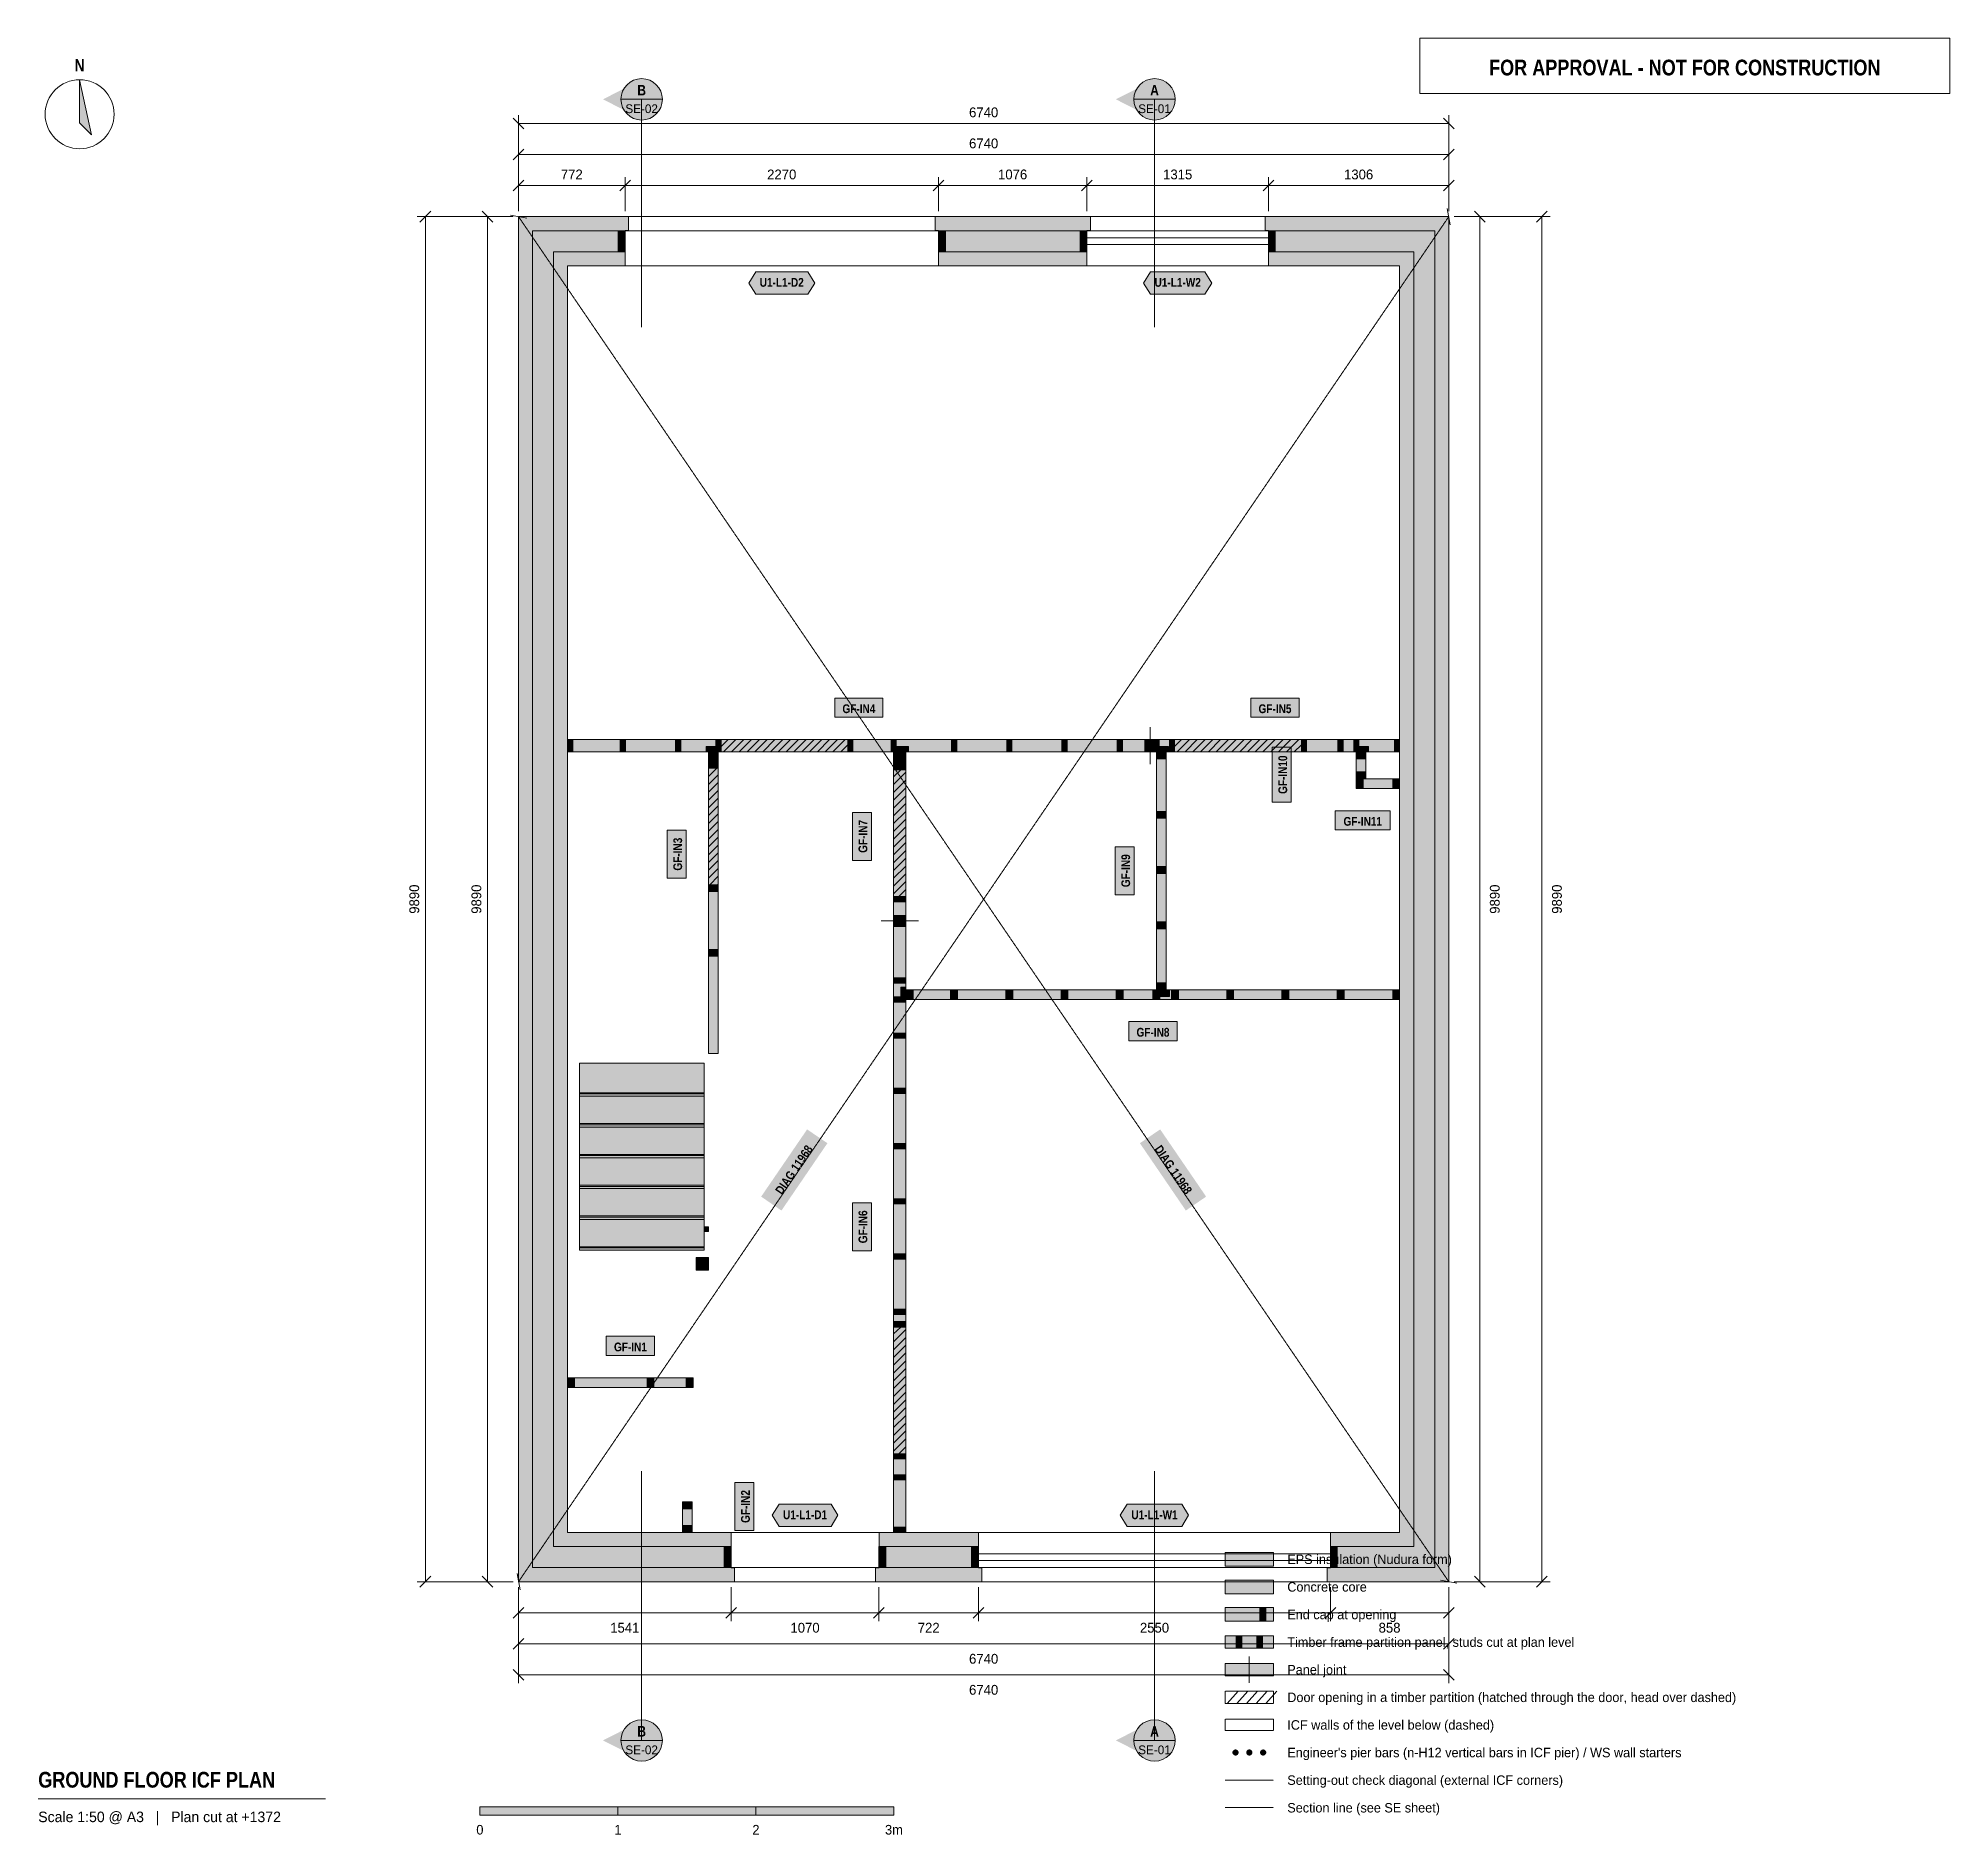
# Model space of a CAD drawing. Header units: millimetres. Extents: x -3480 to 10370, y -1833 to 11182.
import ezdxf
from ezdxf.enums import TextEntityAlignment as Align

# ---------------------------------------------------------------- set-up
doc = ezdxf.new("R2010")
doc.units = ezdxf.units.MM
doc.linetypes.add('DASHED', pattern=[1.524, 1.27, -0.254])
for name, color, linetype in [('FILL-C_9E1A1A', 7, 'Continuous'), ('FILL-C_B2B2B5', 7, 'Continuous'), ('FILL-EPS', 7, 'Continuous'), ('FILL-INK', 7, 'Continuous'), ('FILL-RED', 7, 'Continuous'), ('FILL-TEAL_DK', 7, 'Continuous'), ('FILL-TIMBER', 7, 'Continuous'), ('FILL-WHITE', 7, 'Continuous'), ('LINE-C_85297A', 7, 'Continuous'), ('LINE-C_85297A-DASH', 7, 'DASHED'), ('LINE-INK', 7, 'Continuous'), ('LINE-INK-DASH', 7, 'DASHED'), ('LINE-RED', 7, 'Continuous'), ('LINE-RED-DASH', 7, 'DASHED'), ('LINE-STEEL_GREY', 7, 'Continuous'), ('LINE-STEEL_GREY-DASH', 7, 'DASHED'), ('LINE-TEAL_DK', 7, 'Continuous'), ('LINE-TIMBER_DK', 7, 'Continuous'), ('TEXT-C_85297A', 7, 'Continuous'), ('TEXT-INK', 7, 'Continuous'), ('TEXT-RED', 7, 'Continuous'), ('TEXT-STEEL_GREY', 7, 'Continuous'), ('TEXT-TEAL_DK', 7, 'Continuous')]:
    doc.layers.add(name, color=color, linetype=linetype)
doc.styles.add('OpenSansCondensed-Bold', font='OpenSansCondensed-Bold.ttf')

msp = doc.modelspace()

# ---------------------------------------------------------------- texts
at = {"layer": 'TEXT-C_85297A', "style": 'OpenSansCondensed-Bold'}
for rotation, p in [(55.7257, (2022, 2967)), (-55.7257, (4718, 2967))]:
    msp.add_text('DIAG 11968', height=63.5, rotation=rotation, dxfattribs=at).set_placement(p, align=Align.CENTER)
at = {"layer": 'TEXT-INK', "style": 'OpenSansCondensed-Bold'}
for s, height, p in [('N', 88.9, (-3180, 10942)), ('GF-IN4', 63.5, (2466, 6293)), ('GF-IN5', 63.5, (5481, 6293)), ('GF-IN11', 63.5, (6117, 5477)), ('GF-IN8', 63.5, (4597, 3949)), ('GF-IN1', 63.5, (811, 1669))]:
    msp.add_text(s, height=height, dxfattribs=at).set_placement(p, align=Align.CENTER)
at = {"layer": 'TEXT-INK'}
for s, height, p in [('6740', 71.1, (3370, 10610)), ('6740', 71.1, (3370, 10385)), ('772', 71.1, (386, 10160)), ('2270', 71.1, (1907, 10160)), ('1076', 71.1, (3580, 10160)), ('1315', 71.1, (4776, 10160)), ('1306', 71.1, (6087, 10160)), ('1541', 71.1, (770, -369)), ('1070', 71.1, (2076, -369)), ('722', 71.1, (2972, -369)), ('2550', 71.1, (4608, -369)), ('858', 71.1, (6311, -369)), ('6740', 71.1, (3370, -594)), ('6740', 71.1, (3370, -819)), ('0', 69.8, (-280, -1832)), ('1', 69.8, (720, -1832)), ('2', 69.8, (1720, -1832)), ('3m', 69.8, (2720, -1832))]:
    msp.add_text(s, height=height, dxfattribs=at).set_placement(p, align=Align.CENTER)
at = {"layer": 'TEXT-INK', "style": 'OpenSansCondensed-Bold'}
for s, p in [('GF-IN10', (5569, 5847)), ('GF-IN7', (2527, 5400)), ('GF-IN3', (1185, 5271)), ('GF-IN9', (4431, 5151)), ('GF-IN6', (2527, 2571)), ('GF-IN2', (1676, 545))]:
    msp.add_text(s, height=63.5, rotation=90, dxfattribs=at).set_placement(p, align=Align.CENTER)
at = {"layer": 'TEXT-INK'}
for p in [(-720, 4945), (-270, 4945), (7109, 4945), (7559, 4945)]:
    msp.add_text('9890', height=71.1, rotation=90, dxfattribs=at).set_placement(p, align=Align.CENTER)
for s, p in [('EPS insulation (Nudura form)', (5570, 128)), ('Concrete core', (5570, -72)), ('End cap at opening', (5570, -272)), ('Timber frame partition panel, studs cut at plan level', (5570, -472)), ('Panel joint', (5570, -672)), ('Door opening in a timber partition (hatched through the door, head over dashed)', (5570, -872)), ('ICF walls of the level below (dashed)', (5570, -1072)), ("Engineer's pier bars (n-H12 vertical bars in ICF pier) / WS wall starters", (5570, -1272)), ('Setting-out check diagonal (external ICF corners)', (5570, -1472)), ('Section line (see SE sheet)', (5570, -1672))]:
    msp.add_text(s, height=68.58, dxfattribs=at).set_placement(p)
at = {"layer": 'TEXT-INK', "style": 'OpenSansCondensed-Bold'}
msp.add_text('GROUND FLOOR ICF PLAN', height=114.3, dxfattribs=at).set_placement((-3480, -1492))
at = {"layer": 'TEXT-RED', "style": 'OpenSansCondensed-Bold'}
for s, height, p in [('FOR APPROVAL - NOT FOR CONSTRUCTION', 114.3, (8450, 10913)), ('B', 76.2, (892, 10768)), ('A', 76.2, (4608, 10768)), ('B', 76.2, (892, -1122)), ('A', 76.2, (4608, -1122))]:
    msp.add_text(s, height=height, dxfattribs=at).set_placement(p, align=Align.CENTER)
at = {"layer": 'TEXT-RED'}
for s, p in [('SE-02', (892, 10640)), ('SE-01', (4608, 10640)), ('SE-02', (892, -1250)), ('SE-01', (4608, -1250))]:
    msp.add_text(s, height=63.5, dxfattribs=at).set_placement(p, align=Align.CENTER)
at = {"layer": 'TEXT-STEEL_GREY'}
msp.add_text('Scale 1:50 @ A3   |   Plan cut at +1372', height=76.2, dxfattribs=at).set_placement((-3480, -1742))
at = {"layer": 'TEXT-TEAL_DK', "style": 'OpenSansCondensed-Bold'}
for s, p in [('U1-L1-D2', (1907, 9382)), ('U1-L1-W2', (4776, 9382)), ('U1-L1-D1', (2076, 453)), ('U1-L1-W1', (4608, 453))]:
    msp.add_text(s, height=63.5, dxfattribs=at).set_placement(p, align=Align.CENTER)

# ---------------------------------------------------------------- hatches: boundary and pattern name
at = {"layer": 'FILL-C_9E1A1A', "true_color": 0x9e1a1a}
h = msp.add_hatch(color=256, dxfattribs=at)
h.dxf.hatch_style = 1
h.paths.add_polyline_path([(5218, -1237), (5217, -1232), (5214, -1226), (5211, -1222), (5206, -1218), (5201, -1216), (5195, -1215), (5189, -1216), (5184, -1218), (5179, -1222), (5176, -1226), (5173, -1232), (5173, -1237), (5173, -1243), (5176, -1249), (5179, -1253), (5184, -1257), (5189, -1259), (5195, -1260), (5201, -1259), (5206, -1257), (5211, -1253), (5214, -1249), (5217, -1243)])
h = msp.add_hatch(color=256, dxfattribs=at)
h.dxf.hatch_style = 1
h.paths.add_polyline_path([(5317, -1237), (5317, -1232), (5314, -1226), (5311, -1222), (5306, -1218), (5301, -1216), (5295, -1215), (5289, -1216), (5284, -1218), (5279, -1222), (5276, -1226), (5273, -1232), (5272, -1237), (5273, -1243), (5276, -1249), (5279, -1253), (5284, -1257), (5289, -1259), (5295, -1260), (5301, -1259), (5306, -1257), (5311, -1253), (5314, -1249), (5317, -1243)])
h = msp.add_hatch(color=256, dxfattribs=at)
h.dxf.hatch_style = 1
h.paths.add_polyline_path([(5417, -1237), (5417, -1232), (5414, -1226), (5411, -1222), (5406, -1218), (5401, -1216), (5395, -1215), (5389, -1216), (5384, -1218), (5379, -1222), (5376, -1226), (5373, -1232), (5372, -1237), (5373, -1243), (5376, -1249), (5379, -1253), (5384, -1257), (5389, -1259), (5395, -1260), (5401, -1259), (5406, -1257), (5411, -1253), (5414, -1249), (5417, -1243)])
at = {"layer": 'FILL-C_B2B2B5', "true_color": 0xb2b2b5}
h = msp.add_hatch(color=256, dxfattribs=at)
h.dxf.hatch_style = 1
h.paths.add_polyline_path([(772, 9636), (254, 9636), (254, 254), (1541, 254), (1541, 102), (102, 102), (102, 9788), (772, 9788)])
h = msp.add_hatch(color=256, dxfattribs=at)
h.dxf.hatch_style = 1
h.paths.add_polyline_path([(4118, 9636), (3043, 9636), (3043, 9788), (4118, 9788)])
h = msp.add_hatch(color=256, dxfattribs=at)
h.dxf.hatch_style = 1
h.paths.add_polyline_path([(5433, 9788), (6638, 9788), (6638, 102), (5883, 102), (5883, 254), (6486, 254), (6486, 9636), (5433, 9636)])
h = msp.add_hatch(color=256, dxfattribs=at)
h.dxf.hatch_style = 1
h.paths.add_polyline_path([(2612, 254), (3332, 254), (3332, 102), (2612, 102)])
h = msp.add_hatch(color=256, dxfattribs=at)
h.dxf.hatch_style = 1
h.paths.add_polyline_path([(5120, -88), (5470, -88), (5470, 12), (5120, 12)])
at = {"layer": 'FILL-EPS', "true_color": 0xccffff}
h = msp.add_hatch(color=256, dxfattribs=at)
h.dxf.hatch_style = 1
h.paths.add_polyline_path([(0, 9890), (797, 9890), (797, 9789), (772, 9789), (772, 9788), (102, 9788), (102, 102), (1541, 102), (1541, 101), (1566, 101), (1566, 0), (0, 0)])
h = msp.add_hatch(color=256, dxfattribs=at)
h.dxf.hatch_style = 1
h.paths.add_polyline_path([(4143, 9789), (4118, 9789), (4118, 9788), (3043, 9788), (3043, 9789), (3018, 9789), (3018, 9890), (4143, 9890)])
h = msp.add_hatch(color=256, dxfattribs=at)
h.dxf.hatch_style = 1
h.paths.add_polyline_path([(5433, 9789), (5409, 9789), (5409, 9890), (6740, 9890), (6740, 0), (5858, 0), (5858, 101), (5883, 101), (5883, 102), (6638, 102), (6638, 9788), (5433, 9788)])
h = msp.add_hatch(color=256, dxfattribs=at)
h.dxf.hatch_style = 1
h.paths.add_polyline_path([(772, 9534), (356, 9534), (356, 356), (1541, 356), (1541, 254), (254, 254), (254, 9636), (772, 9636)])
h = msp.add_hatch(color=256, dxfattribs=at)
h.dxf.hatch_style = 1
h.paths.add_polyline_path([(4118, 9534), (3043, 9534), (3043, 9636), (4118, 9636)])
h = msp.add_hatch(color=256, dxfattribs=at)
h.dxf.hatch_style = 1
h.paths.add_polyline_path([(6384, 9534), (5433, 9534), (5433, 9636), (6486, 9636), (6486, 254), (5883, 254), (5883, 356), (6384, 356)])
h = msp.add_hatch(color=256, dxfattribs=at)
h.dxf.hatch_style = 1
h.paths.add_polyline_path([(2612, 356), (3332, 356), (3332, 254), (2612, 254)])
h = msp.add_hatch(color=256, dxfattribs=at)
h.dxf.hatch_style = 1
h.paths.add_polyline_path([(5120, 113), (5470, 113), (5470, 212), (5120, 212)])
h = msp.add_hatch(color=256, dxfattribs=at)
h.dxf.hatch_style = 1
h.paths.add_polyline_path([(3357, 101), (3357, 0), (2586, 0), (2586, 101), (2612, 101), (2612, 102), (3332, 102), (3332, 101)])
h = msp.add_hatch(color=256, dxfattribs=at)
h.dxf.hatch_style = 1
h.paths.add_polyline_path([(5120, -287), (5470, -287), (5470, -187), (5120, -187)])
at = {"layer": 'FILL-INK', "true_color": 0x14141a}
h = msp.add_hatch(color=256, dxfattribs=at)
h.dxf.hatch_style = 1
h.paths.add_polyline_path([(-3180, 10882), (-3093, 10482), (-3180, 10570)])
h = msp.add_hatch(color=256, dxfattribs=at)
h.dxf.hatch_style = 1
h.paths.add_polyline_path([(-280, -1692), (720, -1692), (720, -1632), (-280, -1632)])
h = msp.add_hatch(color=256, dxfattribs=at)
h.dxf.hatch_style = 1
h.paths.add_polyline_path([(1720, -1692), (2720, -1692), (2720, -1632), (1720, -1632)])
at = {"layer": 'FILL-RED', "true_color": 0xb81a1f}
h = msp.add_hatch(color=256, dxfattribs=at)
h.dxf.hatch_style = 1
h.paths.add_polyline_path([(612, 10740), (892, 10597), (892, 10882)])
h = msp.add_hatch(color=256, dxfattribs=at)
h.dxf.hatch_style = 1
h.paths.add_polyline_path([(4328, 10740), (4608, 10597), (4608, 10882)])
h = msp.add_hatch(color=256, dxfattribs=at)
h.dxf.hatch_style = 1
h.paths.add_polyline_path([(612, -1150), (892, -1292), (892, -1007)])
h = msp.add_hatch(color=256, dxfattribs=at)
h.dxf.hatch_style = 1
h.paths.add_polyline_path([(4328, -1150), (4608, -1292), (4608, -1007)])
at = {"layer": 'FILL-TEAL_DK', "true_color": 0x006b5c}
h = msp.add_hatch(color=256, dxfattribs=at)
h.dxf.hatch_style = 1
h.paths.add_polyline_path([(723, 9788), (773, 9788), (773, 9636), (723, 9636)])
h = msp.add_hatch(color=256, dxfattribs=at)
h.dxf.hatch_style = 1
h.paths.add_polyline_path([(3043, 9788), (3093, 9788), (3093, 9636), (3043, 9636)])
h = msp.add_hatch(color=256, dxfattribs=at)
h.dxf.hatch_style = 1
h.paths.add_polyline_path([(4069, 9788), (4118, 9788), (4118, 9788), (4118, 9788), (4118, 9636), (4118, 9636), (4118, 9636), (4069, 9636)])
h = msp.add_hatch(color=256, dxfattribs=at)
h.dxf.hatch_style = 1
h.paths.add_polyline_path([(5433, 9636), (5433, 9788), (5433, 9788), (5433, 9788), (5483, 9788), (5483, 9788), (5483, 9788), (5483, 9636), (5483, 9636), (5483, 9636), (5433, 9636), (5433, 9636)])
h = msp.add_hatch(color=256, dxfattribs=at)
h.dxf.hatch_style = 1
h.paths.add_polyline_path([(1491, 102), (1491, 102), (1491, 254), (1491, 254), (1491, 254), (1491, 254), (1541, 254), (1541, 254), (1541, 254), (1541, 254), (1541, 102), (1541, 102), (1541, 102), (1541, 102), (1491, 102), (1491, 102)])
h = msp.add_hatch(color=256, dxfattribs=at)
h.dxf.hatch_style = 1
h.paths.add_polyline_path([(2611, 254), (2661, 254), (2661, 102), (2611, 102)])
h = msp.add_hatch(color=256, dxfattribs=at)
h.dxf.hatch_style = 1
h.paths.add_polyline_path([(3282, 254), (3332, 254), (3332, 102), (3282, 102)])
h = msp.add_hatch(color=256, dxfattribs=at)
h.dxf.hatch_style = 1
h.paths.add_polyline_path([(5882, 254), (5932, 254), (5932, 102), (5882, 102)])
h = msp.add_hatch(color=256, dxfattribs=at)
h.dxf.hatch_style = 1
h.paths.add_polyline_path([(5370, -287), (5415, -287), (5415, -187), (5370, -187)])
at = {"layer": 'FILL-TIMBER', "true_color": 0xeddbb8}
h = msp.add_hatch(color=256, dxfattribs=at)
h.dxf.hatch_style = 1
h.paths.add_polyline_path([(394, 6013), (379, 6013), (356, 6013), (356, 6067), (356, 6102), (371, 6102), (394, 6102), (394, 6048)])
h = msp.add_hatch(color=256, dxfattribs=at)
h.dxf.hatch_style = 1
h.paths.add_polyline_path([(775, 6013), (760, 6013), (737, 6013), (737, 6067), (737, 6102), (752, 6102), (775, 6102), (775, 6048)])
h = msp.add_hatch(color=256, dxfattribs=at)
h.dxf.hatch_style = 1
h.paths.add_polyline_path([(1175, 6013), (1160, 6013), (1137, 6013), (1137, 6067), (1137, 6102), (1152, 6102), (1175, 6102), (1175, 6048)])
h = msp.add_hatch(color=256, dxfattribs=at)
h.dxf.hatch_style = 1
h.paths.add_polyline_path([(1468, 6013), (1452, 6013), (1430, 6013), (1430, 6067), (1430, 6102), (1445, 6102), (1468, 6102), (1468, 6048)])
h = msp.add_hatch(color=256, dxfattribs=at)
h.dxf.hatch_style = 1
h.paths.add_polyline_path([(2423, 6013), (2408, 6013), (2385, 6013), (2385, 6067), (2385, 6102), (2401, 6102), (2423, 6102), (2423, 6048)])
h = msp.add_hatch(color=256, dxfattribs=at)
h.dxf.hatch_style = 1
h.paths.add_polyline_path([(2737, 6013), (2722, 6013), (2699, 6013), (2699, 6067), (2699, 6102), (2714, 6102), (2737, 6102), (2737, 6048)])
h = msp.add_hatch(color=256, dxfattribs=at)
h.dxf.hatch_style = 1
h.paths.add_polyline_path([(3175, 6013), (3160, 6013), (3137, 6013), (3137, 6067), (3137, 6102), (3152, 6102), (3175, 6102), (3175, 6048)])
h = msp.add_hatch(color=256, dxfattribs=at)
h.dxf.hatch_style = 1
h.paths.add_polyline_path([(3575, 6013), (3560, 6013), (3537, 6013), (3537, 6067), (3537, 6102), (3552, 6102), (3575, 6102), (3575, 6048)])
h = msp.add_hatch(color=256, dxfattribs=at)
h.dxf.hatch_style = 1
h.paths.add_polyline_path([(3975, 6013), (3960, 6013), (3937, 6013), (3937, 6067), (3937, 6102), (3952, 6102), (3975, 6102), (3975, 6048)])
h = msp.add_hatch(color=256, dxfattribs=at)
h.dxf.hatch_style = 1
h.paths.add_polyline_path([(4375, 6013), (4360, 6013), (4337, 6013), (4337, 6067), (4337, 6102), (4352, 6102), (4375, 6102), (4375, 6048)])
h = msp.add_hatch(color=256, dxfattribs=at)
h.dxf.hatch_style = 1
h.paths.add_polyline_path([(4575, 6013), (4560, 6013), (4538, 6013), (4538, 6067), (4538, 6102), (4553, 6102), (4575, 6102), (4575, 6048)])
h = msp.add_hatch(color=256, dxfattribs=at)
h.dxf.hatch_style = 1
h.paths.add_polyline_path([(4616, 6013), (4600, 6013), (4578, 6013), (4578, 6067), (4578, 6102), (4593, 6102), (4616, 6102), (4616, 6048)])
h = msp.add_hatch(color=256, dxfattribs=at)
h.dxf.hatch_style = 1
h.paths.add_polyline_path([(4641, 6013), (4625, 6013), (4602, 6013), (4602, 6067), (4602, 6102), (4618, 6102), (4641, 6102), (4641, 6048)])
h = msp.add_hatch(color=256, dxfattribs=at)
h.dxf.hatch_style = 1
h.paths.add_polyline_path([(4753, 6013), (4738, 6013), (4716, 6013), (4716, 6067), (4716, 6102), (4731, 6102), (4753, 6102), (4753, 6048)])
h = msp.add_hatch(color=256, dxfattribs=at)
h.dxf.hatch_style = 1
h.paths.add_polyline_path([(5710, 6013), (5694, 6013), (5672, 6013), (5672, 6067), (5672, 6102), (5687, 6102), (5710, 6102), (5710, 6048)])
h = msp.add_hatch(color=256, dxfattribs=at)
h.dxf.hatch_style = 1
h.paths.add_polyline_path([(5975, 6013), (5960, 6013), (5937, 6013), (5937, 6067), (5937, 6102), (5952, 6102), (5975, 6102), (5975, 6048)])
h = msp.add_hatch(color=256, dxfattribs=at)
h.dxf.hatch_style = 1
h.paths.add_polyline_path([(6089, 6013), (6074, 6013), (6051, 6013), (6051, 6067), (6051, 6102), (6066, 6102), (6089, 6102), (6089, 6048)])
h = msp.add_hatch(color=256, dxfattribs=at)
h.dxf.hatch_style = 1
h.paths.add_polyline_path([(6384, 6013), (6369, 6013), (6346, 6013), (6346, 6067), (6346, 6102), (6361, 6102), (6384, 6102), (6384, 6048)])
h = msp.add_hatch(color=256, dxfattribs=at)
h.dxf.hatch_style = 1
h.paths.add_polyline_path([(1430, 6013), (1402, 6013), (1360, 6013), (1360, 6036), (1360, 6051), (1387, 6051), (1430, 6051), (1430, 6028)])
h = msp.add_hatch(color=256, dxfattribs=at)
h.dxf.hatch_style = 1
h.paths.add_polyline_path([(1446, 5991), (1446, 5961), (1404, 5961), (1376, 5961), (1376, 5981), (1376, 6011), (1418, 6011), (1446, 6011)])
h = msp.add_hatch(color=256, dxfattribs=at)
h.dxf.hatch_style = 1
h.paths.add_polyline_path([(2807, 6011), (2807, 5996), (2807, 5973), (2753, 5973), (2718, 5973), (2718, 5988), (2718, 6011), (2772, 6011)])
h = msp.add_hatch(color=256, dxfattribs=at)
h.dxf.hatch_style = 1
h.paths.add_polyline_path([(2826, 6013), (2791, 6013), (2737, 6013), (2737, 6036), (2737, 6051), (2772, 6051), (2826, 6051), (2826, 6028)])
h = msp.add_hatch(color=256, dxfattribs=at)
h.dxf.hatch_style = 1
h.paths.add_polyline_path([(4692, 6011), (4692, 5991), (4692, 5961), (4650, 5961), (4622, 5961), (4622, 5981), (4622, 6011), (4663, 6011)])
h = msp.add_hatch(color=256, dxfattribs=at)
h.dxf.hatch_style = 1
h.paths.add_polyline_path([(4710, 6013), (4683, 6013), (4641, 6013), (4641, 6036), (4641, 6051), (4668, 6051), (4710, 6051), (4710, 6028)])
h = msp.add_hatch(color=256, dxfattribs=at)
h.dxf.hatch_style = 1
h.paths.add_polyline_path([(6140, 6011), (6140, 5991), (6140, 5961), (6098, 5961), (6070, 5961), (6070, 5981), (6070, 6011), (6112, 6011)])
h = msp.add_hatch(color=256, dxfattribs=at)
h.dxf.hatch_style = 1
h.paths.add_polyline_path([(6159, 6013), (6131, 6013), (6089, 6013), (6089, 6036), (6089, 6051), (6117, 6051), (6159, 6051), (6159, 6028)])
h = msp.add_hatch(color=256, dxfattribs=at)
h.dxf.hatch_style = 1
h.paths.add_polyline_path([(1446, 5923), (1446, 5894), (1404, 5894), (1376, 5894), (1376, 5914), (1376, 5944), (1418, 5944), (1446, 5944)])
h = msp.add_hatch(color=256, dxfattribs=at)
h.dxf.hatch_style = 1
h.paths.add_polyline_path([(2807, 5920), (2807, 5905), (2807, 5882), (2753, 5882), (2718, 5882), (2718, 5898), (2718, 5920), (2772, 5920)])
h = msp.add_hatch(color=256, dxfattribs=at)
h.dxf.hatch_style = 1
h.paths.add_polyline_path([(6140, 5868), (6140, 5848), (6140, 5818), (6098, 5818), (6070, 5818), (6070, 5839), (6070, 5868), (6112, 5868)])
h = msp.add_hatch(color=256, dxfattribs=at)
h.dxf.hatch_style = 1
h.paths.add_polyline_path([(6120, 5746), (6100, 5746), (6070, 5746), (6070, 5788), (6070, 5817), (6090, 5817), (6120, 5817), (6120, 5775)])
h = msp.add_hatch(color=256, dxfattribs=at)
h.dxf.hatch_style = 1
h.paths.add_polyline_path([(6384, 5746), (6364, 5746), (6334, 5746), (6334, 5788), (6334, 5817), (6354, 5817), (6384, 5817), (6384, 5775)])
h = msp.add_hatch(color=256, dxfattribs=at)
h.dxf.hatch_style = 1
h.paths.add_polyline_path([(4692, 5581), (4692, 5560), (4692, 5531), (4650, 5531), (4622, 5531), (4622, 5551), (4622, 5581), (4663, 5581)])
h = msp.add_hatch(color=256, dxfattribs=at)
h.dxf.hatch_style = 1
h.paths.add_polyline_path([(4692, 5181), (4692, 5160), (4692, 5131), (4650, 5131), (4622, 5131), (4622, 5151), (4622, 5181), (4663, 5181)])
h = msp.add_hatch(color=256, dxfattribs=at)
h.dxf.hatch_style = 1
h.paths.add_polyline_path([(1446, 5032), (1446, 5001), (1402, 5001), (1376, 5001), (1376, 5019), (1376, 5050), (1420, 5050), (1446, 5050)])
h = msp.add_hatch(color=256, dxfattribs=at)
h.dxf.hatch_style = 1
h.paths.add_polyline_path([(2807, 4964), (2807, 4949), (2807, 4926), (2753, 4926), (2718, 4926), (2718, 4942), (2718, 4964), (2772, 4964)])
h = msp.add_hatch(color=256, dxfattribs=at)
h.dxf.hatch_style = 1
h.paths.add_polyline_path([(2807, 4826), (2807, 4811), (2807, 4789), (2753, 4789), (2718, 4789), (2718, 4804), (2718, 4826), (2772, 4826)])
h = msp.add_hatch(color=256, dxfattribs=at)
h.dxf.hatch_style = 1
h.paths.add_polyline_path([(2807, 4786), (2807, 4771), (2807, 4748), (2753, 4748), (2718, 4748), (2718, 4764), (2718, 4786), (2772, 4786)])
h = msp.add_hatch(color=256, dxfattribs=at)
h.dxf.hatch_style = 1
h.paths.add_polyline_path([(4692, 4781), (4692, 4760), (4692, 4731), (4650, 4731), (4622, 4731), (4622, 4751), (4622, 4781), (4663, 4781)])
h = msp.add_hatch(color=256, dxfattribs=at)
h.dxf.hatch_style = 1
h.paths.add_polyline_path([(1446, 4569), (1446, 4531), (1390, 4531), (1376, 4531), (1376, 4541), (1376, 4581), (1430, 4581), (1446, 4581)])
h = msp.add_hatch(color=256, dxfattribs=at)
h.dxf.hatch_style = 1
h.paths.add_polyline_path([(2807, 4375), (2807, 4360), (2807, 4337), (2753, 4337), (2718, 4337), (2718, 4352), (2718, 4375), (2772, 4375)])
h = msp.add_hatch(color=256, dxfattribs=at)
h.dxf.hatch_style = 1
h.paths.add_polyline_path([(2807, 4308), (2807, 4280), (2807, 4238), (2784, 4238), (2769, 4238), (2769, 4265), (2769, 4308), (2792, 4308)])
h = msp.add_hatch(color=256, dxfattribs=at)
h.dxf.hatch_style = 1
h.paths.add_polyline_path([(4692, 4340), (4692, 4320), (4692, 4290), (4650, 4290), (4622, 4290), (4622, 4311), (4622, 4340), (4663, 4340)])
h = msp.add_hatch(color=256, dxfattribs=at)
h.dxf.hatch_style = 1
h.paths.add_polyline_path([(2807, 4238), (2807, 4222), (2807, 4199), (2753, 4199), (2718, 4199), (2718, 4215), (2718, 4238), (2772, 4238)])
h = msp.add_hatch(color=256, dxfattribs=at)
h.dxf.hatch_style = 1
h.paths.add_polyline_path([(2859, 4218), (2839, 4218), (2809, 4218), (2809, 4260), (2809, 4289), (2829, 4289), (2859, 4289), (2859, 4247)])
h = msp.add_hatch(color=256, dxfattribs=at)
h.dxf.hatch_style = 1
h.paths.add_polyline_path([(3181, 4218), (3160, 4218), (3131, 4218), (3131, 4260), (3131, 4289), (3151, 4289), (3181, 4289), (3181, 4247)])
h = msp.add_hatch(color=256, dxfattribs=at)
h.dxf.hatch_style = 1
h.paths.add_polyline_path([(3581, 4218), (3560, 4218), (3531, 4218), (3531, 4260), (3531, 4289), (3551, 4289), (3581, 4289), (3581, 4247)])
h = msp.add_hatch(color=256, dxfattribs=at)
h.dxf.hatch_style = 1
h.paths.add_polyline_path([(3981, 4218), (3960, 4218), (3931, 4218), (3931, 4260), (3931, 4289), (3951, 4289), (3981, 4289), (3981, 4247)])
h = msp.add_hatch(color=256, dxfattribs=at)
h.dxf.hatch_style = 1
h.paths.add_polyline_path([(4381, 4218), (4360, 4218), (4331, 4218), (4331, 4260), (4331, 4289), (4351, 4289), (4381, 4289), (4381, 4247)])
h = msp.add_hatch(color=256, dxfattribs=at)
h.dxf.hatch_style = 1
h.paths.add_polyline_path([(4646, 4218), (4626, 4218), (4597, 4218), (4597, 4260), (4597, 4289), (4617, 4289), (4646, 4289), (4646, 4247)])
h = msp.add_hatch(color=256, dxfattribs=at)
h.dxf.hatch_style = 1
h.paths.add_polyline_path([(4716, 4239), (4688, 4239), (4646, 4239), (4646, 4268), (4646, 4289), (4675, 4289), (4716, 4289), (4716, 4259)])
h = msp.add_hatch(color=256, dxfattribs=at)
h.dxf.hatch_style = 1
h.paths.add_polyline_path([(4781, 4218), (4760, 4218), (4731, 4218), (4731, 4260), (4731, 4289), (4751, 4289), (4781, 4289), (4781, 4247)])
h = msp.add_hatch(color=256, dxfattribs=at)
h.dxf.hatch_style = 1
h.paths.add_polyline_path([(5181, 4218), (5160, 4218), (5131, 4218), (5131, 4260), (5131, 4289), (5151, 4289), (5181, 4289), (5181, 4247)])
h = msp.add_hatch(color=256, dxfattribs=at)
h.dxf.hatch_style = 1
h.paths.add_polyline_path([(5581, 4218), (5560, 4218), (5531, 4218), (5531, 4260), (5531, 4289), (5551, 4289), (5581, 4289), (5581, 4247)])
h = msp.add_hatch(color=256, dxfattribs=at)
h.dxf.hatch_style = 1
h.paths.add_polyline_path([(5981, 4218), (5960, 4218), (5931, 4218), (5931, 4260), (5931, 4289), (5951, 4289), (5981, 4289), (5981, 4247)])
h = msp.add_hatch(color=256, dxfattribs=at)
h.dxf.hatch_style = 1
h.paths.add_polyline_path([(6384, 4218), (6364, 4218), (6334, 4218), (6334, 4260), (6334, 4289), (6354, 4289), (6384, 4289), (6384, 4247)])
h = msp.add_hatch(color=256, dxfattribs=at)
h.dxf.hatch_style = 1
h.paths.add_polyline_path([(2807, 3975), (2807, 3960), (2807, 3937), (2753, 3937), (2718, 3937), (2718, 3952), (2718, 3975), (2772, 3975)])
h = msp.add_hatch(color=256, dxfattribs=at)
h.dxf.hatch_style = 1
h.paths.add_polyline_path([(2807, 3575), (2807, 3560), (2807, 3537), (2753, 3537), (2718, 3537), (2718, 3552), (2718, 3575), (2772, 3575)])
h = msp.add_hatch(color=256, dxfattribs=at)
h.dxf.hatch_style = 1
h.paths.add_polyline_path([(2807, 3175), (2807, 3160), (2807, 3137), (2753, 3137), (2718, 3137), (2718, 3152), (2718, 3175), (2772, 3175)])
h = msp.add_hatch(color=256, dxfattribs=at)
h.dxf.hatch_style = 1
h.paths.add_polyline_path([(2807, 2775), (2807, 2760), (2807, 2737), (2753, 2737), (2718, 2737), (2718, 2752), (2718, 2775), (2772, 2775)])
h = msp.add_hatch(color=256, dxfattribs=at)
h.dxf.hatch_style = 1
h.paths.add_polyline_path([(2807, 2375), (2807, 2360), (2807, 2337), (2753, 2337), (2718, 2337), (2718, 2352), (2718, 2375), (2772, 2375)])
h = msp.add_hatch(color=256, dxfattribs=at)
h.dxf.hatch_style = 1
h.paths.add_polyline_path([(2807, 1975), (2807, 1960), (2807, 1937), (2753, 1937), (2718, 1937), (2718, 1952), (2718, 1975), (2772, 1975)])
h = msp.add_hatch(color=256, dxfattribs=at)
h.dxf.hatch_style = 1
h.paths.add_polyline_path([(2807, 1884), (2807, 1868), (2807, 1845), (2753, 1845), (2718, 1845), (2718, 1861), (2718, 1884), (2772, 1884)])
h = msp.add_hatch(color=256, dxfattribs=at)
h.dxf.hatch_style = 1
h.paths.add_polyline_path([(406, 1408), (386, 1408), (356, 1408), (356, 1450), (356, 1478), (376, 1478), (406, 1478), (406, 1437)])
h = msp.add_hatch(color=256, dxfattribs=at)
h.dxf.hatch_style = 1
h.paths.add_polyline_path([(981, 1408), (960, 1408), (931, 1408), (931, 1450), (931, 1478), (951, 1478), (981, 1478), (981, 1437)])
h = msp.add_hatch(color=256, dxfattribs=at)
h.dxf.hatch_style = 1
h.paths.add_polyline_path([(1266, 1408), (1245, 1408), (1215, 1408), (1215, 1450), (1215, 1478), (1236, 1478), (1266, 1478), (1266, 1437)])
h = msp.add_hatch(color=256, dxfattribs=at)
h.dxf.hatch_style = 1
h.paths.add_polyline_path([(2807, 927), (2807, 912), (2807, 889), (2753, 889), (2718, 889), (2718, 905), (2718, 927), (2772, 927)])
h = msp.add_hatch(color=256, dxfattribs=at)
h.dxf.hatch_style = 1
h.paths.add_polyline_path([(2807, 775), (2807, 760), (2807, 737), (2753, 737), (2718, 737), (2718, 752), (2718, 775), (2772, 775)])
h = msp.add_hatch(color=256, dxfattribs=at)
h.dxf.hatch_style = 1
h.paths.add_polyline_path([(1257, 578), (1257, 558), (1257, 528), (1215, 528), (1187, 528), (1187, 548), (1187, 578), (1228, 578)])
h = msp.add_hatch(color=256, dxfattribs=at)
h.dxf.hatch_style = 1
h.paths.add_polyline_path([(1257, 406), (1257, 386), (1257, 356), (1215, 356), (1187, 356), (1187, 376), (1187, 406), (1228, 406)])
h = msp.add_hatch(color=256, dxfattribs=at)
h.dxf.hatch_style = 1
h.paths.add_polyline_path([(2807, 394), (2807, 379), (2807, 356), (2753, 356), (2718, 356), (2718, 371), (2718, 394), (2772, 394)])
h = msp.add_hatch(color=256, dxfattribs=at)
h.dxf.hatch_style = 1
h.paths.add_polyline_path([(5200, -482), (5240, -482), (5240, -392), (5200, -392)])
h = msp.add_hatch(color=256, dxfattribs=at)
h.dxf.hatch_style = 1
h.paths.add_polyline_path([(5350, -482), (5390, -482), (5390, -392), (5350, -392)])
at = {"layer": 'FILL-WHITE', "true_color": 0xffffff}
h = msp.add_hatch(color=256, dxfattribs=at)
h.dxf.hatch_style = 1
h.paths.add_polyline_path([(1042, 10740), (1037, 10779), (1022, 10815), (998, 10846), (967, 10870), (931, 10885), (892, 10890), (853, 10885), (817, 10870), (786, 10846), (762, 10815), (747, 10779), (742, 10740), (747, 10701), (762, 10665), (786, 10634), (817, 10610), (853, 10595), (892, 10590), (931, 10595), (967, 10610), (998, 10634), (1022, 10665), (1037, 10701)])
h = msp.add_hatch(color=256, dxfattribs=at)
h.dxf.hatch_style = 1
h.paths.add_polyline_path([(4758, 10740), (4753, 10779), (4738, 10815), (4714, 10846), (4683, 10870), (4647, 10885), (4608, 10890), (4569, 10885), (4533, 10870), (4502, 10846), (4478, 10815), (4463, 10779), (4458, 10740), (4463, 10701), (4478, 10665), (4502, 10634), (4533, 10610), (4569, 10595), (4608, 10590), (4647, 10595), (4683, 10610), (4714, 10634), (4738, 10665), (4753, 10701)])
h = msp.add_hatch(color=256, dxfattribs=at)
h.dxf.hatch_style = 1
h.paths.add_polyline_path([(1669, 9409), (1719, 9489), (2096, 9489), (2146, 9409), (2096, 9329), (1719, 9329)])
h = msp.add_hatch(color=256, dxfattribs=at)
h.dxf.hatch_style = 1
h.paths.add_polyline_path([(4529, 9409), (4579, 9489), (4973, 9489), (5023, 9409), (4973, 9329), (4579, 9329)])
h = msp.add_hatch(color=256, dxfattribs=at)
h.dxf.hatch_style = 1
h.paths.add_polyline_path([(2291, 6263), (2640, 6263), (2640, 6401), (2291, 6401)])
h = msp.add_hatch(color=256, dxfattribs=at)
h.dxf.hatch_style = 1
h.paths.add_polyline_path([(5306, 6263), (5655, 6263), (5655, 6401), (5306, 6401)])
at = {"layer": 'FILL-WHITE', "true_color": 0xfaf5e8}
h = msp.add_hatch(color=256, dxfattribs=at)
h.dxf.hatch_style = 1
h.paths.add_polyline_path([(1175, 6013), (1160, 6013), (1137, 6013), (775, 6013), (760, 6013), (737, 6013), (394, 6013), (379, 6013), (356, 6013), (356, 6013), (356, 6013), (356, 6013), (356, 6067), (356, 6102), (356, 6102), (356, 6102), (356, 6102), (371, 6102), (394, 6102), (737, 6102), (752, 6102), (775, 6102), (1137, 6102), (1152, 6102), (1175, 6102), (1430, 6102), (1445, 6102), (1468, 6102), (1468, 6102), (1468, 6102), (1468, 6102), (1468, 6048), (1468, 6013), (1468, 6013), (1468, 6013), (1468, 6013), (1452, 6013), (1430, 6013), (1402, 6013), (1360, 6013)])
at = {"layer": 'FILL-WHITE', "true_color": 0xffffff}
h = msp.add_hatch(color=256, dxfattribs=at)
h.dxf.hatch_style = 1
h.paths.add_polyline_path([(1468, 6013), (1468, 6102), (2385, 6102), (2385, 6013)])
at = {"layer": 'FILL-WHITE', "true_color": 0xfaf5e8}
h = msp.add_hatch(color=256, dxfattribs=at)
h.dxf.hatch_style = 1
h.paths.add_polyline_path([(2385, 6102), (2401, 6102), (2423, 6102), (2699, 6102), (2714, 6102), (2737, 6102), (3137, 6102), (3152, 6102), (3175, 6102), (3537, 6102), (3552, 6102), (3575, 6102), (3937, 6102), (3952, 6102), (3975, 6102), (4337, 6102), (4352, 6102), (4375, 6102), (4538, 6102), (4553, 6102), (4575, 6102), (4575, 6048), (4575, 6013), (4560, 6013), (4538, 6013), (4375, 6013), (4360, 6013), (4337, 6013), (3975, 6013), (3960, 6013), (3937, 6013), (3575, 6013), (3560, 6013), (3537, 6013), (3175, 6013), (3160, 6013), (3137, 6013), (2826, 6013), (2791, 6013), (2737, 6013), (2722, 6013), (2699, 6013), (2423, 6013), (2408, 6013), (2385, 6013), (2385, 6067)])
h = msp.add_hatch(color=256, dxfattribs=at)
h.dxf.hatch_style = 1
h.paths.add_polyline_path([(4625, 6013), (4616, 6013), (4602, 6013), (4600, 6013), (4578, 6013), (4578, 6067), (4578, 6102), (4593, 6102), (4602, 6102), (4616, 6102), (4618, 6102), (4641, 6102), (4716, 6102), (4731, 6102), (4753, 6102), (4753, 6048), (4753, 6013), (4738, 6013), (4716, 6013), (4710, 6013), (4683, 6013), (4641, 6013)])
at = {"layer": 'FILL-WHITE', "true_color": 0xffffff}
h = msp.add_hatch(color=256, dxfattribs=at)
h.dxf.hatch_style = 1
h.paths.add_polyline_path([(4753, 6013), (4753, 6102), (5672, 6102), (5672, 6013)])
at = {"layer": 'FILL-WHITE', "true_color": 0xfaf5e8}
h = msp.add_hatch(color=256, dxfattribs=at)
h.dxf.hatch_style = 1
h.paths.add_polyline_path([(5672, 6067), (5672, 6102), (5687, 6102), (5710, 6102), (5937, 6102), (5952, 6102), (5975, 6102), (6051, 6102), (6066, 6102), (6089, 6102), (6346, 6102), (6361, 6102), (6384, 6102), (6384, 6048), (6384, 6013), (6369, 6013), (6346, 6013), (6159, 6013), (6131, 6013), (6089, 6013), (6074, 6013), (6051, 6013), (5975, 6013), (5960, 6013), (5937, 6013), (5710, 6013), (5694, 6013), (5672, 6013)])
h = msp.add_hatch(color=256, dxfattribs=at)
h.dxf.hatch_style = 1
h.paths.add_polyline_path([(1404, 5894), (1376, 5894), (1376, 5914), (1376, 5944), (1376, 5961), (1376, 5981), (1376, 6011), (1418, 6011), (1446, 6011), (1446, 5991), (1446, 5961), (1446, 5944), (1446, 5923), (1446, 5894)])
h = msp.add_hatch(color=256, dxfattribs=at)
h.dxf.hatch_style = 1
h.paths.add_polyline_path([(2807, 5882), (2753, 5882), (2718, 5882), (2718, 5898), (2718, 5920), (2718, 5973), (2718, 5988), (2718, 6011), (2772, 6011), (2807, 6011), (2807, 5996), (2807, 5973), (2807, 5920), (2807, 5905)])
h = msp.add_hatch(color=256, dxfattribs=at)
h.dxf.hatch_style = 1
h.paths.add_polyline_path([(4692, 4290), (4650, 4290), (4622, 4290), (4622, 4311), (4622, 4340), (4622, 4731), (4622, 4751), (4622, 4781), (4622, 5131), (4622, 5151), (4622, 5181), (4622, 5531), (4622, 5551), (4622, 5581), (4622, 5961), (4622, 5981), (4622, 6011), (4663, 6011), (4692, 6011), (4692, 5991), (4692, 5961), (4692, 5581), (4692, 5560), (4692, 5531), (4692, 5181), (4692, 5160), (4692, 5131), (4692, 4781), (4692, 4760), (4692, 4731), (4692, 4340), (4692, 4320)])
at = {"layer": 'FILL-WHITE', "true_color": 0xffffff}
h = msp.add_hatch(color=256, dxfattribs=at)
h.dxf.hatch_style = 1
h.paths.add_polyline_path([(5599, 5648), (5599, 6046), (5461, 6046), (5461, 5648)])
at = {"layer": 'FILL-WHITE', "true_color": 0xfaf5e8}
h = msp.add_hatch(color=256, dxfattribs=at)
h.dxf.hatch_style = 1
h.paths.add_polyline_path([(6140, 5848), (6140, 5818), (6098, 5818), (6070, 5818), (6070, 5839), (6070, 5868), (6070, 5961), (6070, 5981), (6070, 6011), (6112, 6011), (6140, 6011), (6140, 5991), (6140, 5961), (6140, 5868)])
at = {"layer": 'FILL-WHITE', "true_color": 0xffffff}
h = msp.add_hatch(color=256, dxfattribs=at)
h.dxf.hatch_style = 1
h.paths.add_polyline_path([(1376, 5050), (1376, 5894), (1446, 5894), (1446, 5050)])
h = msp.add_hatch(color=256, dxfattribs=at)
h.dxf.hatch_style = 1
h.paths.add_polyline_path([(2718, 4964), (2718, 5882), (2807, 5882), (2807, 4964)])
at = {"layer": 'FILL-WHITE', "true_color": 0xfaf5e8}
h = msp.add_hatch(color=256, dxfattribs=at)
h.dxf.hatch_style = 1
h.paths.add_polyline_path([(6100, 5746), (6070, 5746), (6070, 5746), (6070, 5788), (6070, 5817), (6070, 5817), (6090, 5817), (6120, 5817), (6334, 5817), (6354, 5817), (6384, 5817), (6384, 5817), (6384, 5775), (6384, 5746), (6384, 5746), (6364, 5746), (6334, 5746), (6120, 5746)])
at = {"layer": 'FILL-WHITE', "true_color": 0xffffff}
h = msp.add_hatch(color=256, dxfattribs=at)
h.dxf.hatch_style = 1
h.paths.add_polyline_path([(2557, 5225), (2557, 5574), (2419, 5574), (2419, 5225)])
h = msp.add_hatch(color=256, dxfattribs=at)
h.dxf.hatch_style = 1
h.paths.add_polyline_path([(5918, 5447), (6316, 5447), (6316, 5586), (5918, 5586)])
h = msp.add_hatch(color=256, dxfattribs=at)
h.dxf.hatch_style = 1
h.paths.add_polyline_path([(1215, 5096), (1215, 5445), (1077, 5445), (1077, 5096)])
h = msp.add_hatch(color=256, dxfattribs=at)
h.dxf.hatch_style = 1
h.paths.add_polyline_path([(4461, 4976), (4461, 5325), (4322, 5325), (4322, 4976)])
at = {"layer": 'FILL-WHITE', "true_color": 0xfaf5e8}
h = msp.add_hatch(color=256, dxfattribs=at)
h.dxf.hatch_style = 1
h.paths.add_polyline_path([(1376, 4531), (1376, 4541), (1376, 4581), (1376, 5001), (1376, 5019), (1376, 5050), (1376, 5050), (1420, 5050), (1446, 5050), (1446, 5050), (1446, 5032), (1446, 5001), (1446, 4581), (1446, 4569), (1446, 4531), (1446, 3828), (1446, 3828), (1376, 3828), (1376, 3828)])
h = msp.add_hatch(color=256, dxfattribs=at)
h.dxf.hatch_style = 1
h.paths.add_polyline_path([(2807, 4789), (2753, 4789), (2718, 4789), (2718, 4804), (2718, 4826), (2718, 4926), (2718, 4942), (2718, 4964), (2772, 4964), (2807, 4964), (2807, 4949), (2807, 4926), (2807, 4826), (2807, 4811)])
h = msp.add_hatch(color=256, dxfattribs=at)
h.dxf.hatch_style = 1
h.paths.add_polyline_path([(2718, 1975), (2718, 2337), (2718, 2352), (2718, 2375), (2718, 2737), (2718, 2752), (2718, 2775), (2718, 3137), (2718, 3152), (2718, 3175), (2718, 3537), (2718, 3552), (2718, 3575), (2718, 3937), (2718, 3952), (2718, 3975), (2718, 4199), (2718, 4215), (2718, 4238), (2718, 4337), (2718, 4352), (2718, 4375), (2718, 4748), (2718, 4764), (2718, 4786), (2718, 4786), (2772, 4786), (2807, 4786), (2807, 4786), (2807, 4771), (2807, 4748), (2807, 4375), (2807, 4360), (2807, 4337), (2807, 4308), (2807, 4280), (2807, 4238), (2807, 4222), (2807, 4199), (2807, 3975), (2807, 3960), (2807, 3937), (2807, 3575), (2807, 3560), (2807, 3537), (2807, 3175), (2807, 3160), (2807, 3137), (2807, 2775), (2807, 2760), (2807, 2737), (2807, 2375), (2807, 2360), (2807, 2337), (2807, 1975), (2807, 1960), (2807, 1937), (2807, 1884), (2807, 1868), (2807, 1845), (2807, 1845), (2753, 1845), (2718, 1845), (2718, 1845), (2718, 1861), (2718, 1884), (2718, 1937), (2718, 1952)])
h = msp.add_hatch(color=256, dxfattribs=at)
h.dxf.hatch_style = 1
h.paths.add_polyline_path([(2809, 4218), (2809, 4260), (2809, 4289), (2809, 4289), (2829, 4289), (2859, 4289), (3131, 4289), (3151, 4289), (3181, 4289), (3531, 4289), (3551, 4289), (3581, 4289), (3931, 4289), (3951, 4289), (3981, 4289), (4331, 4289), (4351, 4289), (4381, 4289), (4597, 4289), (4617, 4289), (4646, 4289), (4675, 4289), (4716, 4289), (4731, 4289), (4751, 4289), (4781, 4289), (5131, 4289), (5151, 4289), (5181, 4289), (5531, 4289), (5551, 4289), (5581, 4289), (5931, 4289), (5951, 4289), (5981, 4289), (6334, 4289), (6354, 4289), (6384, 4289), (6384, 4289), (6384, 4247), (6384, 4218), (6384, 4218), (6364, 4218), (6334, 4218), (5981, 4218), (5960, 4218), (5931, 4218), (5581, 4218), (5560, 4218), (5531, 4218), (5181, 4218), (5160, 4218), (5131, 4218), (4781, 4218), (4760, 4218), (4731, 4218), (4646, 4218), (4626, 4218), (4597, 4218), (4381, 4218), (4360, 4218), (4331, 4218), (3981, 4218), (3960, 4218), (3931, 4218), (3581, 4218), (3560, 4218), (3531, 4218), (3181, 4218), (3160, 4218), (3131, 4218), (2859, 4218), (2839, 4218), (2809, 4218)])
at = {"layer": 'FILL-WHITE', "true_color": 0xffffff}
h = msp.add_hatch(color=256, dxfattribs=at)
h.dxf.hatch_style = 1
h.paths.add_polyline_path([(4422, 3919), (4771, 3919), (4771, 4058), (4422, 4058)])
h = msp.add_hatch(color=256, dxfattribs=at)
h.dxf.hatch_style = 1
h.paths.add_polyline_path([(441, 3756), (441, 3756), (1344, 3756), (1344, 3517), (1344, 3517), (441, 3517)])
h = msp.add_hatch(color=256, dxfattribs=at)
h.dxf.hatch_style = 1
h.paths.add_polyline_path([(441, 3543), (441, 3543), (441, 3543), (1344, 3543), (1344, 3534), (1344, 3534), (1344, 3534), (1344, 3534), (441, 3534), (441, 3543)])
h = msp.add_hatch(color=256, dxfattribs=at)
h.dxf.hatch_style = 1
h.paths.add_polyline_path([(441, 3534), (441, 3534), (1344, 3534), (1344, 3294), (1344, 3294), (441, 3294)])
h = msp.add_hatch(color=256, dxfattribs=at)
h.dxf.hatch_style = 1
h.paths.add_polyline_path([(441, 3319), (441, 3319), (441, 3319), (1344, 3319), (1344, 3311), (1344, 3311), (1344, 3311), (1344, 3311), (441, 3311), (441, 3319)])
h = msp.add_hatch(color=256, dxfattribs=at)
h.dxf.hatch_style = 1
h.paths.add_polyline_path([(441, 3311), (441, 3311), (1344, 3311), (1344, 3072), (1344, 3072), (441, 3072)])
h = msp.add_hatch(color=256, dxfattribs=at)
h.dxf.hatch_style = 1
h.paths.add_polyline_path([(1905, 2689), (2238, 3177), (2091, 3277), (1758, 2790)])
h = msp.add_hatch(color=256, dxfattribs=at)
h.dxf.hatch_style = 1
h.paths.add_polyline_path([(4502, 3177), (4835, 2689), (4982, 2790), (4649, 3277)])
h = msp.add_hatch(color=256, dxfattribs=at)
h.dxf.hatch_style = 1
h.paths.add_polyline_path([(441, 3096), (441, 3096), (441, 3096), (1344, 3096), (1344, 3088), (1344, 3088), (1344, 3088), (1344, 3088), (441, 3088), (441, 3096)])
h = msp.add_hatch(color=256, dxfattribs=at)
h.dxf.hatch_style = 1
h.paths.add_polyline_path([(441, 3088), (441, 3088), (1344, 3088), (1344, 2849), (1344, 2849), (441, 2849)])
h = msp.add_hatch(color=256, dxfattribs=at)
h.dxf.hatch_style = 1
h.paths.add_polyline_path([(441, 2874), (441, 2874), (441, 2874), (1344, 2874), (1344, 2864), (1344, 2864), (1344, 2864), (1344, 2864), (441, 2864), (441, 2874)])
h = msp.add_hatch(color=256, dxfattribs=at)
h.dxf.hatch_style = 1
h.paths.add_polyline_path([(441, 2864), (441, 2864), (1344, 2864), (1344, 2625), (1344, 2625), (441, 2625)])
h = msp.add_hatch(color=256, dxfattribs=at)
h.dxf.hatch_style = 1
h.paths.add_polyline_path([(441, 2650), (441, 2650), (441, 2650), (1344, 2650), (1344, 2642), (1344, 2642), (1344, 2642), (1344, 2642), (441, 2642), (441, 2650)])
h = msp.add_hatch(color=256, dxfattribs=at)
h.dxf.hatch_style = 1
h.paths.add_polyline_path([(441, 2642), (441, 2642), (1344, 2642), (1344, 2402), (1344, 2402), (441, 2402)])
h = msp.add_hatch(color=256, dxfattribs=at)
h.dxf.hatch_style = 1
h.paths.add_polyline_path([(2557, 2397), (2557, 2746), (2419, 2746), (2419, 2397)])
h = msp.add_hatch(color=256, dxfattribs=at)
h.dxf.hatch_style = 1
h.paths.add_polyline_path([(1344, 2570), (1376, 2570), (1376, 2538), (1344, 2538)])
h = msp.add_hatch(color=256, dxfattribs=at)
h.dxf.hatch_style = 1
h.paths.add_polyline_path([(441, 2427), (441, 2427), (441, 2427), (1344, 2427), (1344, 2418), (1344, 2418), (1344, 2418), (1344, 2418), (441, 2418), (441, 2427)])
h = msp.add_hatch(color=256, dxfattribs=at)
h.dxf.hatch_style = 1
h.paths.add_polyline_path([(1286, 2348), (1376, 2348), (1376, 2258), (1286, 2258)])
h = msp.add_hatch(color=256, dxfattribs=at)
h.dxf.hatch_style = 1
h.paths.add_polyline_path([(2718, 927), (2718, 1845), (2807, 1845), (2807, 927)])
h = msp.add_hatch(color=256, dxfattribs=at)
h.dxf.hatch_style = 1
h.paths.add_polyline_path([(636, 1639), (985, 1639), (985, 1778), (636, 1778)])
at = {"layer": 'FILL-WHITE', "true_color": 0xfaf5e8}
h = msp.add_hatch(color=256, dxfattribs=at)
h.dxf.hatch_style = 1
h.paths.add_polyline_path([(356, 1408), (356, 1450), (356, 1478), (376, 1478), (406, 1478), (931, 1478), (951, 1478), (981, 1478), (1215, 1478), (1236, 1478), (1266, 1478), (1266, 1437), (1266, 1408), (1245, 1408), (1215, 1408), (981, 1408), (960, 1408), (931, 1408), (406, 1408), (386, 1408)])
h = msp.add_hatch(color=256, dxfattribs=at)
h.dxf.hatch_style = 1
h.paths.add_polyline_path([(2807, 356), (2807, 356), (2753, 356), (2718, 356), (2718, 356), (2718, 356), (2718, 356), (2718, 371), (2718, 394), (2718, 737), (2718, 752), (2718, 775), (2718, 889), (2718, 905), (2718, 927), (2718, 927), (2718, 927), (2718, 927), (2772, 927), (2807, 927), (2807, 927), (2807, 927), (2807, 927), (2807, 912), (2807, 889), (2807, 775), (2807, 760), (2807, 737), (2807, 394), (2807, 379), (2807, 356), (2807, 356)])
at = {"layer": 'FILL-WHITE', "true_color": 0xffffff}
h = msp.add_hatch(color=256, dxfattribs=at)
h.dxf.hatch_style = 1
h.paths.add_polyline_path([(1706, 370), (1706, 719), (1567, 719), (1567, 370)])
at = {"layer": 'FILL-WHITE', "true_color": 0xfaf5e8}
h = msp.add_hatch(color=256, dxfattribs=at)
h.dxf.hatch_style = 1
h.paths.add_polyline_path([(1257, 386), (1257, 356), (1215, 356), (1187, 356), (1187, 376), (1187, 406), (1187, 528), (1187, 548), (1187, 578), (1187, 578), (1228, 578), (1257, 578), (1257, 578), (1257, 558), (1257, 528), (1257, 406)])
at = {"layer": 'FILL-WHITE', "true_color": 0xffffff}
h = msp.add_hatch(color=256, dxfattribs=at)
h.dxf.hatch_style = 1
h.paths.add_polyline_path([(1838, 481), (1888, 561), (2264, 561), (2314, 481), (2264, 401), (1888, 401)])
h = msp.add_hatch(color=256, dxfattribs=at)
h.dxf.hatch_style = 1
h.paths.add_polyline_path([(4360, 481), (4410, 561), (4805, 561), (4855, 481), (4805, 401), (4410, 401)])
at = {"layer": 'FILL-WHITE', "true_color": 0xfaf5e8}
h = msp.add_hatch(color=256, dxfattribs=at)
h.dxf.hatch_style = 1
h.paths.add_polyline_path([(5120, -482), (5470, -482), (5470, -392), (5120, -392)])
h = msp.add_hatch(color=256, dxfattribs=at)
h.dxf.hatch_style = 1
h.paths.add_polyline_path([(5120, -682), (5470, -682), (5470, -592), (5120, -592)])
at = {"layer": 'FILL-WHITE', "true_color": 0xffffff}
h = msp.add_hatch(color=256, dxfattribs=at)
h.dxf.hatch_style = 1
h.paths.add_polyline_path([(1042, -1150), (1037, -1111), (1022, -1075), (998, -1044), (967, -1020), (931, -1005), (892, -1000), (853, -1005), (817, -1020), (786, -1044), (762, -1075), (747, -1111), (742, -1150), (747, -1189), (762, -1225), (786, -1256), (817, -1280), (853, -1295), (892, -1300), (931, -1295), (967, -1280), (998, -1256), (1022, -1225), (1037, -1189)])
h = msp.add_hatch(color=256, dxfattribs=at)
h.dxf.hatch_style = 1
h.paths.add_polyline_path([(4758, -1150), (4753, -1111), (4738, -1075), (4714, -1044), (4683, -1020), (4647, -1005), (4608, -1000), (4569, -1005), (4533, -1020), (4502, -1044), (4478, -1075), (4463, -1111), (4458, -1150), (4463, -1189), (4478, -1225), (4502, -1256), (4533, -1280), (4569, -1295), (4608, -1300), (4647, -1295), (4683, -1280), (4714, -1256), (4738, -1225), (4753, -1189)])
h = msp.add_hatch(color=256, dxfattribs=at)
h.dxf.hatch_style = 1
h.paths.add_polyline_path([(720, -1692), (1720, -1692), (1720, -1632), (720, -1632)])

# ---------------------------------------------------------------- linework, layer by layer
at = {"layer": 'LINE-C_85297A', "lineweight": 5}
for p, q in [((-59, 9901), (59, 9879)), ((6751, 9831), (6729, 9949)), ((11, -59), (-11, 59)), ((6681, 11), (6799, -11))]:
    msp.add_line(p, q, dxfattribs=at)
at = {"layer": 'LINE-C_85297A-DASH', "lineweight": 5}
for p, q in [((0, 0), (6740, 9890)), ((0, 9890), (6740, 0)), ((5120, -1437), (5470, -1437))]:
    msp.add_line(p, q, dxfattribs=at)
at = {"layer": 'LINE-INK', "lineweight": 5}
for p, q in [((39, 10526), (-39, 10604)), ((0, 9930), (0, 10625)), ((6740, 10565), (0, 10565)), ((6779, 10526), (6701, 10604)), ((6740, 9930), (6740, 10625)), ((0, 9930), (0, 10400)), ((6740, 9930), (6740, 10400)), ((-39, 10301), (39, 10379)), ((0, 10340), (6740, 10340)), ((6701, 10301), (6779, 10379)), ((-39, 10076), (39, 10154)), ((0, 9930), (0, 10175)), ((0, 10115), (6740, 10115)), ((734, 10076), (811, 10154)), ((773, 9930), (773, 10175)), ((3004, 10076), (3081, 10154)), ((3043, 9930), (3043, 10175)), ((4080, 10076), (4157, 10154)), ((4118, 9930), (4118, 10175)), ((5395, 10076), (5472, 10154)), ((5433, 9930), (5433, 10175)), ((6701, 10076), (6779, 10154)), ((6740, 9930), (6740, 10175)), ((-40, 9890), (-735, 9890)), ((-636, 9929), (-714, 9851)), ((-675, 9890), (-675, 0)), ((-40, 9890), (-285, 9890)), ((-186, 9851), (-264, 9929)), ((-225, 0), (-225, 9890)), ((5433, 9890), (4118, 9890)), ((6780, 9890), (7025, 9890)), ((6780, 9890), (7475, 9890)), ((6926, 9929), (7004, 9851)), ((6965, 9890), (6965, 0)), ((7376, 9851), (7454, 9929)), ((7415, 0), (7415, 9890)), ((5433, 9737), (4118, 9737)), ((5433, 9687), (4118, 9687)), ((5433, 9534), (4118, 9534)), ((4577, 5923), (4577, 6192)), ((2897, 4787), (2628, 4787)), ((3332, 356), (5882, 356)), ((3332, 203), (5882, 203)), ((3332, 153), (5882, 153)), ((-636, 39), (-714, -39)), ((-186, -39), (-264, 39)), ((6926, 39), (7004, -39)), ((7376, -39), (7454, 39)), ((-40, 0), (-735, 0)), ((-40, 0), (-285, 0)), ((0, -40), (0, -285)), ((0, -40), (0, -510)), ((0, -40), (0, -735)), ((1541, -40), (1541, -285)), ((2611, -40), (2611, -285)), ((3332, 0), (5882, 0)), ((3332, -40), (3332, -285)), ((5882, -40), (5882, -285)), ((6740, -40), (6740, -285)), ((6740, -40), (6740, -510)), ((6740, -40), (6740, -735)), ((6780, 0), (7025, 0)), ((6780, 0), (7475, 0)), ((39, -186), (-39, -264)), ((6740, -225), (0, -225)), ((1580, -186), (1502, -264)), ((2650, -186), (2572, -264)), ((3371, -186), (3294, -264)), ((5921, -186), (5844, -264)), ((6779, -186), (6701, -264)), ((39, -411), (-39, -489)), ((6779, -411), (6701, -489)), ((6740, -450), (0, -450)), ((5295, -732), (5295, -542)), ((-39, -636), (39, -714)), ((0, -675), (6740, -675)), ((6701, -636), (6779, -714)), ((-3480, -1572), (-1399, -1572))]:
    msp.add_line(p, q, dxfattribs=at)
for points in [[(-3180, 10882), (-3093, 10482), (-3180, 10570)], [(0, 0), (0, 9890), (797, 9890), (797, 9789), (772, 9789), (772, 9534), (356, 9534), (356, 356), (1541, 356), (1541, 101), (1566, 101), (1566, 0)], [(4143, 9890), (4143, 9789), (4118, 9789), (4118, 9534), (3043, 9534), (3043, 9789), (3018, 9789), (3018, 9890)], [(6384, 356), (6384, 9534), (5433, 9534), (5433, 9789), (5409, 9789), (5409, 9890), (6740, 9890), (6740, 0), (5858, 0), (5858, 101), (5883, 101), (5883, 356)], [(2291, 6263), (2640, 6263), (2640, 6401), (2291, 6401)], [(5306, 6263), (5655, 6263), (5655, 6401), (5306, 6401)], [(1175, 6013), (1160, 6013), (1137, 6013), (775, 6013), (760, 6013), (737, 6013), (394, 6013), (379, 6013), (356, 6013), (356, 6013), (356, 6013), (356, 6013), (356, 6067), (356, 6102), (356, 6102), (356, 6102), (356, 6102), (371, 6102), (394, 6102), (737, 6102), (752, 6102), (775, 6102), (1137, 6102), (1152, 6102), (1175, 6102), (1430, 6102), (1445, 6102), (1468, 6102), (1468, 6102), (1468, 6102), (1468, 6102), (1468, 6048), (1468, 6013), (1468, 6013), (1468, 6013), (1468, 6013), (1452, 6013), (1430, 6013), (1402, 6013), (1360, 6013)], [(2385, 6102), (2401, 6102), (2423, 6102), (2699, 6102), (2714, 6102), (2737, 6102), (3137, 6102), (3152, 6102), (3175, 6102), (3537, 6102), (3552, 6102), (3575, 6102), (3937, 6102), (3952, 6102), (3975, 6102), (4337, 6102), (4352, 6102), (4375, 6102), (4538, 6102), (4553, 6102), (4575, 6102), (4575, 6048), (4575, 6013), (4560, 6013), (4538, 6013), (4375, 6013), (4360, 6013), (4337, 6013), (3975, 6013), (3960, 6013), (3937, 6013), (3575, 6013), (3560, 6013), (3537, 6013), (3175, 6013), (3160, 6013), (3137, 6013), (2826, 6013), (2791, 6013), (2737, 6013), (2722, 6013), (2699, 6013), (2423, 6013), (2408, 6013), (2385, 6013), (2385, 6067)], [(4625, 6013), (4616, 6013), (4602, 6013), (4600, 6013), (4578, 6013), (4578, 6067), (4578, 6102), (4593, 6102), (4602, 6102), (4616, 6102), (4618, 6102), (4641, 6102), (4716, 6102), (4731, 6102), (4753, 6102), (4753, 6048), (4753, 6013), (4738, 6013), (4716, 6013), (4710, 6013), (4683, 6013), (4641, 6013)], [(5672, 6067), (5672, 6102), (5687, 6102), (5710, 6102), (5937, 6102), (5952, 6102), (5975, 6102), (6051, 6102), (6066, 6102), (6089, 6102), (6346, 6102), (6361, 6102), (6384, 6102), (6384, 6048), (6384, 6013), (6369, 6013), (6346, 6013), (6159, 6013), (6131, 6013), (6089, 6013), (6074, 6013), (6051, 6013), (5975, 6013), (5960, 6013), (5937, 6013), (5710, 6013), (5694, 6013), (5672, 6013)], [(1404, 5894), (1376, 5894), (1376, 5914), (1376, 5944), (1376, 5961), (1376, 5981), (1376, 6011), (1418, 6011), (1446, 6011), (1446, 5991), (1446, 5961), (1446, 5944), (1446, 5923), (1446, 5894)], [(2807, 5882), (2753, 5882), (2718, 5882), (2718, 5898), (2718, 5920), (2718, 5973), (2718, 5988), (2718, 6011), (2772, 6011), (2807, 6011), (2807, 5996), (2807, 5973), (2807, 5920), (2807, 5905)], [(4692, 4290), (4650, 4290), (4622, 4290), (4622, 4311), (4622, 4340), (4622, 4731), (4622, 4751), (4622, 4781), (4622, 5131), (4622, 5151), (4622, 5181), (4622, 5531), (4622, 5551), (4622, 5581), (4622, 5961), (4622, 5981), (4622, 6011), (4663, 6011), (4692, 6011), (4692, 5991), (4692, 5961), (4692, 5581), (4692, 5560), (4692, 5531), (4692, 5181), (4692, 5160), (4692, 5131), (4692, 4781), (4692, 4760), (4692, 4731), (4692, 4340), (4692, 4320)], [(5599, 5648), (5599, 6046), (5461, 6046), (5461, 5648)], [(6140, 5848), (6140, 5818), (6098, 5818), (6070, 5818), (6070, 5839), (6070, 5868), (6070, 5961), (6070, 5981), (6070, 6011), (6112, 6011), (6140, 6011), (6140, 5991), (6140, 5961), (6140, 5868)], [(6100, 5746), (6070, 5746), (6070, 5746), (6070, 5788), (6070, 5817), (6070, 5817), (6090, 5817), (6120, 5817), (6334, 5817), (6354, 5817), (6384, 5817), (6384, 5817), (6384, 5775), (6384, 5746), (6384, 5746), (6364, 5746), (6334, 5746), (6120, 5746)], [(2557, 5225), (2557, 5574), (2419, 5574), (2419, 5225)], [(5918, 5447), (6316, 5447), (6316, 5586), (5918, 5586)], [(1215, 5096), (1215, 5445), (1077, 5445), (1077, 5096)], [(4461, 4976), (4461, 5325), (4322, 5325), (4322, 4976)], [(1376, 4531), (1376, 4541), (1376, 4581), (1376, 5001), (1376, 5019), (1376, 5050), (1376, 5050), (1420, 5050), (1446, 5050), (1446, 5050), (1446, 5032), (1446, 5001), (1446, 4581), (1446, 4569), (1446, 4531), (1446, 3828), (1446, 3828), (1376, 3828), (1376, 3828)], [(2807, 4789), (2753, 4789), (2718, 4789), (2718, 4804), (2718, 4826), (2718, 4926), (2718, 4942), (2718, 4964), (2772, 4964), (2807, 4964), (2807, 4949), (2807, 4926), (2807, 4826), (2807, 4811)], [(2718, 1975), (2718, 2337), (2718, 2352), (2718, 2375), (2718, 2737), (2718, 2752), (2718, 2775), (2718, 3137), (2718, 3152), (2718, 3175), (2718, 3537), (2718, 3552), (2718, 3575), (2718, 3937), (2718, 3952), (2718, 3975), (2718, 4199), (2718, 4215), (2718, 4238), (2718, 4337), (2718, 4352), (2718, 4375), (2718, 4748), (2718, 4764), (2718, 4786), (2718, 4786), (2772, 4786), (2807, 4786), (2807, 4786), (2807, 4771), (2807, 4748), (2807, 4375), (2807, 4360), (2807, 4337), (2807, 4308), (2807, 4280), (2807, 4238), (2807, 4222), (2807, 4199), (2807, 3975), (2807, 3960), (2807, 3937), (2807, 3575), (2807, 3560), (2807, 3537), (2807, 3175), (2807, 3160), (2807, 3137), (2807, 2775), (2807, 2760), (2807, 2737), (2807, 2375), (2807, 2360), (2807, 2337), (2807, 1975), (2807, 1960), (2807, 1937), (2807, 1884), (2807, 1868), (2807, 1845), (2807, 1845), (2753, 1845), (2718, 1845), (2718, 1845), (2718, 1861), (2718, 1884), (2718, 1937), (2718, 1952)], [(2809, 4218), (2809, 4260), (2809, 4289), (2809, 4289), (2829, 4289), (2859, 4289), (3131, 4289), (3151, 4289), (3181, 4289), (3531, 4289), (3551, 4289), (3581, 4289), (3931, 4289), (3951, 4289), (3981, 4289), (4331, 4289), (4351, 4289), (4381, 4289), (4597, 4289), (4617, 4289), (4646, 4289), (4675, 4289), (4716, 4289), (4731, 4289), (4751, 4289), (4781, 4289), (5131, 4289), (5151, 4289), (5181, 4289), (5531, 4289), (5551, 4289), (5581, 4289), (5931, 4289), (5951, 4289), (5981, 4289), (6334, 4289), (6354, 4289), (6384, 4289), (6384, 4289), (6384, 4247), (6384, 4218), (6384, 4218), (6364, 4218), (6334, 4218), (5981, 4218), (5960, 4218), (5931, 4218), (5581, 4218), (5560, 4218), (5531, 4218), (5181, 4218), (5160, 4218), (5131, 4218), (4781, 4218), (4760, 4218), (4731, 4218), (4646, 4218), (4626, 4218), (4597, 4218), (4381, 4218), (4360, 4218), (4331, 4218), (3981, 4218), (3960, 4218), (3931, 4218), (3581, 4218), (3560, 4218), (3531, 4218), (3181, 4218), (3160, 4218), (3131, 4218), (2859, 4218), (2839, 4218), (2809, 4218)], [(4422, 3919), (4771, 3919), (4771, 4058), (4422, 4058)], [(441, 3756), (441, 3756), (1344, 3756), (1344, 3517), (1344, 3517), (441, 3517)], [(441, 3543), (441, 3543), (441, 3543), (1344, 3543), (1344, 3534), (1344, 3534), (1344, 3534), (1344, 3534), (441, 3534), (441, 3543)], [(441, 3534), (441, 3534), (1344, 3534), (1344, 3294), (1344, 3294), (441, 3294)], [(441, 3319), (441, 3319), (441, 3319), (1344, 3319), (1344, 3311), (1344, 3311), (1344, 3311), (1344, 3311), (441, 3311), (441, 3319)], [(441, 3311), (441, 3311), (1344, 3311), (1344, 3072), (1344, 3072), (441, 3072)], [(441, 3096), (441, 3096), (441, 3096), (1344, 3096), (1344, 3088), (1344, 3088), (1344, 3088), (1344, 3088), (441, 3088), (441, 3096)], [(441, 3088), (441, 3088), (1344, 3088), (1344, 2849), (1344, 2849), (441, 2849)], [(441, 2874), (441, 2874), (441, 2874), (1344, 2874), (1344, 2864), (1344, 2864), (1344, 2864), (1344, 2864), (441, 2864), (441, 2874)], [(441, 2864), (441, 2864), (1344, 2864), (1344, 2625), (1344, 2625), (441, 2625)], [(441, 2650), (441, 2650), (441, 2650), (1344, 2650), (1344, 2642), (1344, 2642), (1344, 2642), (1344, 2642), (441, 2642), (441, 2650)], [(441, 2642), (441, 2642), (1344, 2642), (1344, 2402), (1344, 2402), (441, 2402)], [(2557, 2397), (2557, 2746), (2419, 2746), (2419, 2397)], [(1344, 2570), (1376, 2570), (1376, 2538), (1344, 2538)], [(441, 2427), (441, 2427), (441, 2427), (1344, 2427), (1344, 2418), (1344, 2418), (1344, 2418), (1344, 2418), (441, 2418), (441, 2427)], [(1286, 2348), (1376, 2348), (1376, 2258), (1286, 2258)], [(636, 1639), (985, 1639), (985, 1778), (636, 1778)], [(356, 1408), (356, 1450), (356, 1478), (376, 1478), (406, 1478), (931, 1478), (951, 1478), (981, 1478), (1215, 1478), (1236, 1478), (1266, 1478), (1266, 1437), (1266, 1408), (1245, 1408), (1215, 1408), (981, 1408), (960, 1408), (931, 1408), (406, 1408), (386, 1408)], [(2807, 356), (2807, 356), (2753, 356), (2718, 356), (2718, 356), (2718, 356), (2718, 356), (2718, 371), (2718, 394), (2718, 737), (2718, 752), (2718, 775), (2718, 889), (2718, 905), (2718, 927), (2718, 927), (2718, 927), (2718, 927), (2772, 927), (2807, 927), (2807, 927), (2807, 927), (2807, 927), (2807, 912), (2807, 889), (2807, 775), (2807, 760), (2807, 737), (2807, 394), (2807, 379), (2807, 356), (2807, 356)], [(1706, 370), (1706, 719), (1567, 719), (1567, 370)], [(1257, 386), (1257, 356), (1215, 356), (1187, 356), (1187, 376), (1187, 406), (1187, 528), (1187, 548), (1187, 578), (1187, 578), (1228, 578), (1257, 578), (1257, 578), (1257, 558), (1257, 528), (1257, 406)], [(3332, 101), (3357, 101), (3357, 0), (2586, 0), (2586, 101), (2612, 101), (2612, 356), (3332, 356)], [(5120, 113), (5470, 113), (5470, 212), (5120, 212)], [(5120, -287), (5470, -287), (5470, -187), (5120, -187)], [(5120, -482), (5470, -482), (5470, -392), (5120, -392)], [(5120, -682), (5470, -682), (5470, -592), (5120, -592)], [(-280, -1692), (720, -1692), (720, -1632), (-280, -1632)], [(720, -1692), (1720, -1692), (1720, -1632), (720, -1632)], [(1720, -1692), (2720, -1692), (2720, -1632), (1720, -1632)]]:
    msp.add_lwpolyline(points, close=True, dxfattribs=at)
msp.add_circle((-3180, 10632), 250, dxfattribs=at)
at = {"layer": 'LINE-INK-DASH', "lineweight": 5}
for p, q in [((3043, 9890), (773, 9890)), ((3043, 9534), (773, 9534)), ((1541, 356), (2611, 356)), ((1541, 0), (2611, 0))]:
    msp.add_line(p, q, dxfattribs=at)
for points in [[(1468, 6013), (1468, 6102), (2385, 6102), (2385, 6013)], [(4753, 6013), (4753, 6102), (5672, 6102), (5672, 6013)], [(1376, 5050), (1376, 5894), (1446, 5894), (1446, 5050)], [(2718, 4964), (2718, 5882), (2807, 5882), (2807, 4964)], [(2718, 927), (2718, 1845), (2807, 1845), (2807, 927)], [(5120, -882), (5470, -882), (5470, -792), (5120, -792)]]:
    msp.add_lwpolyline(points, close=True, dxfattribs=at)
at = {"layer": 'LINE-RED', "lineweight": 5}
for p, q in [((742, 10740), (1042, 10740)), ((4458, 10740), (4758, 10740)), ((742, -1150), (1042, -1150)), ((4458, -1150), (4758, -1150))]:
    msp.add_line(p, q, dxfattribs=at)
msp.add_lwpolyline([(6530, 10782), (10370, 10782), (10370, 11182), (6530, 11182)], close=True, dxfattribs=at)
for centre in [(892, 10740), (4608, 10740), (892, -1150), (4608, -1150)]:
    msp.add_circle(centre, 150, dxfattribs=at)
at = {"layer": 'LINE-RED-DASH', "lineweight": 5}
for p, q in [((892, 10740), (892, 9090)), ((4608, 10740), (4608, 9090)), ((892, -1150), (892, 800)), ((4608, -1150), (4608, 800)), ((5120, -1637), (5470, -1637))]:
    msp.add_line(p, q, dxfattribs=at)
at = {"layer": 'LINE-STEEL_GREY', "lineweight": 5}
for points in [[(772, 9636), (254, 9636), (254, 254), (1541, 254), (1541, 102), (102, 102), (102, 9788), (772, 9788)], [(4118, 9636), (3043, 9636), (3043, 9788), (4118, 9788)], [(5433, 9788), (6638, 9788), (6638, 102), (5883, 102), (5883, 254), (6486, 254), (6486, 9636), (5433, 9636)], [(2612, 254), (3332, 254), (3332, 102), (2612, 102)], [(5120, -88), (5470, -88), (5470, 12), (5120, 12)]]:
    msp.add_lwpolyline(points, close=True, dxfattribs=at)
at = {"layer": 'LINE-STEEL_GREY-DASH', "lineweight": 5}
for points in [[(0, 9890), (-1, 9891), (0, 9890), (6740, 9890), (6740, 0), (6740, 0), (6742, -2), (6741, -1), (6741, -1), (6740, 0), (6740, 0), (6740, 0), (0, 0)], [(6740, 9890), (6740, 9890), (6741, 9891), (6741, 9891), (6740, 9890), (6740, 9890)], [(6638, 102), (6638, 9788), (102, 9788), (102, 102)], [(5120, -1077), (5470, -1077), (5470, -997), (5120, -997)]]:
    msp.add_lwpolyline(points, close=True, dxfattribs=at)
at = {"layer": 'LINE-TEAL_DK', "lineweight": 5}
for points in [[(723, 9788), (773, 9788), (773, 9636), (723, 9636)], [(3043, 9788), (3093, 9788), (3093, 9636), (3043, 9636)], [(4069, 9788), (4118, 9788), (4118, 9788), (4118, 9788), (4118, 9636), (4118, 9636), (4118, 9636), (4069, 9636)], [(5433, 9636), (5433, 9788), (5433, 9788), (5433, 9788), (5483, 9788), (5483, 9788), (5483, 9788), (5483, 9636), (5483, 9636), (5483, 9636), (5433, 9636), (5433, 9636)], [(1669, 9409), (1719, 9489), (2096, 9489), (2146, 9409), (2096, 9329), (1719, 9329)], [(4529, 9409), (4579, 9489), (4973, 9489), (5023, 9409), (4973, 9329), (4579, 9329)], [(1838, 481), (1888, 561), (2264, 561), (2314, 481), (2264, 401), (1888, 401)], [(4360, 481), (4410, 561), (4805, 561), (4855, 481), (4805, 401), (4410, 401)], [(1491, 102), (1491, 102), (1491, 254), (1491, 254), (1491, 254), (1491, 254), (1541, 254), (1541, 254), (1541, 254), (1541, 254), (1541, 102), (1541, 102), (1541, 102), (1541, 102), (1491, 102), (1491, 102)], [(2611, 254), (2661, 254), (2661, 102), (2611, 102)], [(3282, 254), (3332, 254), (3332, 102), (3282, 102)], [(5882, 254), (5932, 254), (5932, 102), (5882, 102)], [(5370, -287), (5415, -287), (5415, -187), (5370, -187)]]:
    msp.add_lwpolyline(points, close=True, dxfattribs=at)
at = {"layer": 'LINE-TIMBER_DK', "lineweight": 5}
for p, q in [((1468, 6051), (1518, 6102)), ((1486, 6013), (1575, 6102)), ((1543, 6013), (1632, 6102)), ((1599, 6013), (1688, 6102)), ((1656, 6013), (1745, 6102)), ((1712, 6013), (1801, 6102)), ((1769, 6013), (1858, 6102)), ((1825, 6013), (1914, 6102)), ((1882, 6013), (1971, 6102)), ((1939, 6013), (2028, 6102)), ((1995, 6013), (2084, 6102)), ((2052, 6013), (2141, 6102)), ((2108, 6013), (2197, 6102)), ((2165, 6013), (2254, 6102)), ((2221, 6013), (2310, 6102)), ((2278, 6013), (2367, 6102)), ((4753, 6051), (4804, 6102)), ((4772, 6013), (4861, 6102)), ((4829, 6013), (4918, 6102)), ((4885, 6013), (4974, 6102)), ((4942, 6013), (5031, 6102)), ((4998, 6013), (5087, 6102)), ((5055, 6013), (5144, 6102)), ((5111, 6013), (5200, 6102)), ((5168, 6013), (5257, 6102)), ((5225, 6013), (5314, 6102)), ((5281, 6013), (5370, 6102)), ((5338, 6013), (5427, 6102)), ((5394, 6013), (5483, 6102)), ((5451, 6013), (5540, 6102)), ((5507, 6013), (5596, 6102)), ((5564, 6013), (5653, 6102)), ((2335, 6013), (2385, 6064)), ((5621, 6013), (5672, 6064)), ((1376, 5833), (1437, 5894)), ((1376, 5890), (1380, 5894)), ((1376, 5776), (1446, 5846)), ((2718, 5832), (2769, 5882)), ((2718, 5775), (2807, 5864)), ((1376, 5720), (1446, 5790)), ((1376, 5663), (1446, 5733)), ((2718, 5718), (2807, 5807)), ((2718, 5662), (2807, 5751)), ((2718, 5605), (2807, 5694)), ((1376, 5607), (1446, 5677)), ((1376, 5550), (1446, 5620)), ((1376, 5494), (1446, 5564)), ((2718, 5549), (2807, 5638)), ((2718, 5492), (2807, 5581)), ((1376, 5437), (1446, 5507)), ((1376, 5380), (1446, 5450)), ((2718, 5436), (2807, 5525)), ((2718, 5379), (2807, 5468)), ((2718, 5322), (2807, 5411)), ((1376, 5324), (1446, 5394)), ((1376, 5267), (1446, 5337)), ((1376, 5211), (1446, 5281)), ((2718, 5266), (2807, 5355)), ((2718, 5209), (2807, 5298)), ((1376, 5154), (1446, 5224)), ((1376, 5098), (1446, 5168)), ((2718, 5153), (2807, 5242)), ((2718, 5096), (2807, 5185)), ((2718, 5040), (2807, 5129)), ((1385, 5050), (1446, 5111)), ((1442, 5050), (1446, 5054)), ((2718, 4983), (2807, 5072)), ((2756, 4964), (2807, 5015)), ((2718, 1795), (2769, 1845)), ((2718, 1738), (2807, 1827)), ((2718, 1681), (2807, 1770)), ((2718, 1625), (2807, 1714)), ((2718, 1568), (2807, 1657)), ((2718, 1512), (2807, 1601)), ((2718, 1455), (2807, 1544)), ((2718, 1399), (2807, 1488)), ((2718, 1342), (2807, 1431)), ((2718, 1285), (2807, 1374)), ((2718, 1229), (2807, 1318)), ((2718, 1172), (2807, 1261)), ((2718, 1116), (2807, 1205)), ((2718, 1059), (2807, 1148)), ((2718, 1003), (2807, 1092)), ((2718, 946), (2807, 1035)), ((2756, 927), (2807, 978)), ((5135, -882), (5215, -792)), ((5205, -882), (5285, -792)), ((5275, -882), (5355, -792)), ((5345, -882), (5425, -792)), ((5415, -882), (5495, -792))]:
    msp.add_line(p, q, dxfattribs=at)
for points in [[(394, 6013), (379, 6013), (356, 6013), (356, 6067), (356, 6102), (371, 6102), (394, 6102), (394, 6048)], [(775, 6013), (760, 6013), (737, 6013), (737, 6067), (737, 6102), (752, 6102), (775, 6102), (775, 6048)], [(1175, 6013), (1160, 6013), (1137, 6013), (1137, 6067), (1137, 6102), (1152, 6102), (1175, 6102), (1175, 6048)], [(1468, 6013), (1452, 6013), (1430, 6013), (1430, 6067), (1430, 6102), (1445, 6102), (1468, 6102), (1468, 6048)], [(2423, 6013), (2408, 6013), (2385, 6013), (2385, 6067), (2385, 6102), (2401, 6102), (2423, 6102), (2423, 6048)], [(2737, 6013), (2722, 6013), (2699, 6013), (2699, 6067), (2699, 6102), (2714, 6102), (2737, 6102), (2737, 6048)], [(3175, 6013), (3160, 6013), (3137, 6013), (3137, 6067), (3137, 6102), (3152, 6102), (3175, 6102), (3175, 6048)], [(3575, 6013), (3560, 6013), (3537, 6013), (3537, 6067), (3537, 6102), (3552, 6102), (3575, 6102), (3575, 6048)], [(3975, 6013), (3960, 6013), (3937, 6013), (3937, 6067), (3937, 6102), (3952, 6102), (3975, 6102), (3975, 6048)], [(4375, 6013), (4360, 6013), (4337, 6013), (4337, 6067), (4337, 6102), (4352, 6102), (4375, 6102), (4375, 6048)], [(4575, 6013), (4560, 6013), (4538, 6013), (4538, 6067), (4538, 6102), (4553, 6102), (4575, 6102), (4575, 6048)], [(4616, 6013), (4600, 6013), (4578, 6013), (4578, 6067), (4578, 6102), (4593, 6102), (4616, 6102), (4616, 6048)], [(4641, 6013), (4625, 6013), (4602, 6013), (4602, 6067), (4602, 6102), (4618, 6102), (4641, 6102), (4641, 6048)], [(4753, 6013), (4738, 6013), (4716, 6013), (4716, 6067), (4716, 6102), (4731, 6102), (4753, 6102), (4753, 6048)], [(5710, 6013), (5694, 6013), (5672, 6013), (5672, 6067), (5672, 6102), (5687, 6102), (5710, 6102), (5710, 6048)], [(5975, 6013), (5960, 6013), (5937, 6013), (5937, 6067), (5937, 6102), (5952, 6102), (5975, 6102), (5975, 6048)], [(6089, 6013), (6074, 6013), (6051, 6013), (6051, 6067), (6051, 6102), (6066, 6102), (6089, 6102), (6089, 6048)], [(6384, 6013), (6369, 6013), (6346, 6013), (6346, 6067), (6346, 6102), (6361, 6102), (6384, 6102), (6384, 6048)], [(1430, 6013), (1402, 6013), (1360, 6013), (1360, 6036), (1360, 6051), (1387, 6051), (1430, 6051), (1430, 6028)], [(1446, 5991), (1446, 5961), (1404, 5961), (1376, 5961), (1376, 5981), (1376, 6011), (1418, 6011), (1446, 6011)], [(2807, 6011), (2807, 5996), (2807, 5973), (2753, 5973), (2718, 5973), (2718, 5988), (2718, 6011), (2772, 6011)], [(2826, 6013), (2791, 6013), (2737, 6013), (2737, 6036), (2737, 6051), (2772, 6051), (2826, 6051), (2826, 6028)], [(4692, 6011), (4692, 5991), (4692, 5961), (4650, 5961), (4622, 5961), (4622, 5981), (4622, 6011), (4663, 6011)], [(4710, 6013), (4683, 6013), (4641, 6013), (4641, 6036), (4641, 6051), (4668, 6051), (4710, 6051), (4710, 6028)], [(6140, 6011), (6140, 5991), (6140, 5961), (6098, 5961), (6070, 5961), (6070, 5981), (6070, 6011), (6112, 6011)], [(6159, 6013), (6131, 6013), (6089, 6013), (6089, 6036), (6089, 6051), (6117, 6051), (6159, 6051), (6159, 6028)], [(1446, 5923), (1446, 5894), (1404, 5894), (1376, 5894), (1376, 5914), (1376, 5944), (1418, 5944), (1446, 5944)], [(2807, 5920), (2807, 5905), (2807, 5882), (2753, 5882), (2718, 5882), (2718, 5898), (2718, 5920), (2772, 5920)], [(6140, 5868), (6140, 5848), (6140, 5818), (6098, 5818), (6070, 5818), (6070, 5839), (6070, 5868), (6112, 5868)], [(6120, 5746), (6100, 5746), (6070, 5746), (6070, 5788), (6070, 5817), (6090, 5817), (6120, 5817), (6120, 5775)], [(6384, 5746), (6364, 5746), (6334, 5746), (6334, 5788), (6334, 5817), (6354, 5817), (6384, 5817), (6384, 5775)], [(4692, 5581), (4692, 5560), (4692, 5531), (4650, 5531), (4622, 5531), (4622, 5551), (4622, 5581), (4663, 5581)], [(4692, 5181), (4692, 5160), (4692, 5131), (4650, 5131), (4622, 5131), (4622, 5151), (4622, 5181), (4663, 5181)], [(1446, 5032), (1446, 5001), (1402, 5001), (1376, 5001), (1376, 5019), (1376, 5050), (1420, 5050), (1446, 5050)], [(2807, 4964), (2807, 4949), (2807, 4926), (2753, 4926), (2718, 4926), (2718, 4942), (2718, 4964), (2772, 4964)], [(2807, 4826), (2807, 4811), (2807, 4789), (2753, 4789), (2718, 4789), (2718, 4804), (2718, 4826), (2772, 4826)], [(2807, 4786), (2807, 4771), (2807, 4748), (2753, 4748), (2718, 4748), (2718, 4764), (2718, 4786), (2772, 4786)], [(4692, 4781), (4692, 4760), (4692, 4731), (4650, 4731), (4622, 4731), (4622, 4751), (4622, 4781), (4663, 4781)], [(1446, 4569), (1446, 4531), (1390, 4531), (1376, 4531), (1376, 4541), (1376, 4581), (1430, 4581), (1446, 4581)], [(2807, 4375), (2807, 4360), (2807, 4337), (2753, 4337), (2718, 4337), (2718, 4352), (2718, 4375), (2772, 4375)], [(2807, 4308), (2807, 4280), (2807, 4238), (2784, 4238), (2769, 4238), (2769, 4265), (2769, 4308), (2792, 4308)], [(4692, 4340), (4692, 4320), (4692, 4290), (4650, 4290), (4622, 4290), (4622, 4311), (4622, 4340), (4663, 4340)], [(2807, 4238), (2807, 4222), (2807, 4199), (2753, 4199), (2718, 4199), (2718, 4215), (2718, 4238), (2772, 4238)], [(2859, 4218), (2839, 4218), (2809, 4218), (2809, 4260), (2809, 4289), (2829, 4289), (2859, 4289), (2859, 4247)], [(3181, 4218), (3160, 4218), (3131, 4218), (3131, 4260), (3131, 4289), (3151, 4289), (3181, 4289), (3181, 4247)], [(3581, 4218), (3560, 4218), (3531, 4218), (3531, 4260), (3531, 4289), (3551, 4289), (3581, 4289), (3581, 4247)], [(3981, 4218), (3960, 4218), (3931, 4218), (3931, 4260), (3931, 4289), (3951, 4289), (3981, 4289), (3981, 4247)], [(4381, 4218), (4360, 4218), (4331, 4218), (4331, 4260), (4331, 4289), (4351, 4289), (4381, 4289), (4381, 4247)], [(4646, 4218), (4626, 4218), (4597, 4218), (4597, 4260), (4597, 4289), (4617, 4289), (4646, 4289), (4646, 4247)], [(4716, 4239), (4688, 4239), (4646, 4239), (4646, 4268), (4646, 4289), (4675, 4289), (4716, 4289), (4716, 4259)], [(4781, 4218), (4760, 4218), (4731, 4218), (4731, 4260), (4731, 4289), (4751, 4289), (4781, 4289), (4781, 4247)], [(5181, 4218), (5160, 4218), (5131, 4218), (5131, 4260), (5131, 4289), (5151, 4289), (5181, 4289), (5181, 4247)], [(5581, 4218), (5560, 4218), (5531, 4218), (5531, 4260), (5531, 4289), (5551, 4289), (5581, 4289), (5581, 4247)], [(5981, 4218), (5960, 4218), (5931, 4218), (5931, 4260), (5931, 4289), (5951, 4289), (5981, 4289), (5981, 4247)], [(6384, 4218), (6364, 4218), (6334, 4218), (6334, 4260), (6334, 4289), (6354, 4289), (6384, 4289), (6384, 4247)], [(2807, 3975), (2807, 3960), (2807, 3937), (2753, 3937), (2718, 3937), (2718, 3952), (2718, 3975), (2772, 3975)], [(2807, 3575), (2807, 3560), (2807, 3537), (2753, 3537), (2718, 3537), (2718, 3552), (2718, 3575), (2772, 3575)], [(2807, 3175), (2807, 3160), (2807, 3137), (2753, 3137), (2718, 3137), (2718, 3152), (2718, 3175), (2772, 3175)], [(2807, 2775), (2807, 2760), (2807, 2737), (2753, 2737), (2718, 2737), (2718, 2752), (2718, 2775), (2772, 2775)], [(2807, 2375), (2807, 2360), (2807, 2337), (2753, 2337), (2718, 2337), (2718, 2352), (2718, 2375), (2772, 2375)], [(2807, 1975), (2807, 1960), (2807, 1937), (2753, 1937), (2718, 1937), (2718, 1952), (2718, 1975), (2772, 1975)], [(2807, 1884), (2807, 1868), (2807, 1845), (2753, 1845), (2718, 1845), (2718, 1861), (2718, 1884), (2772, 1884)], [(406, 1408), (386, 1408), (356, 1408), (356, 1450), (356, 1478), (376, 1478), (406, 1478), (406, 1437)], [(981, 1408), (960, 1408), (931, 1408), (931, 1450), (931, 1478), (951, 1478), (981, 1478), (981, 1437)], [(1266, 1408), (1245, 1408), (1215, 1408), (1215, 1450), (1215, 1478), (1236, 1478), (1266, 1478), (1266, 1437)], [(2807, 927), (2807, 912), (2807, 889), (2753, 889), (2718, 889), (2718, 905), (2718, 927), (2772, 927)], [(2807, 775), (2807, 760), (2807, 737), (2753, 737), (2718, 737), (2718, 752), (2718, 775), (2772, 775)], [(1257, 578), (1257, 558), (1257, 528), (1215, 528), (1187, 528), (1187, 548), (1187, 578), (1228, 578)], [(1257, 406), (1257, 386), (1257, 356), (1215, 356), (1187, 356), (1187, 376), (1187, 406), (1228, 406)], [(2807, 394), (2807, 379), (2807, 356), (2753, 356), (2718, 356), (2718, 371), (2718, 394), (2772, 394)], [(5200, -482), (5240, -482), (5240, -392), (5200, -392)], [(5350, -482), (5390, -482), (5390, -392), (5350, -392)]]:
    msp.add_lwpolyline(points, close=True, dxfattribs=at)

msp.set_redraw_order([(e.dxf.handle, doc.entitydb.next_handle()) for e in msp.query("TEXT MTEXT ATTDEF DIMENSION ARC_DIMENSION")])  # texts and dimensions are drawn at this point

doc.saveas('drawing.dxf')
